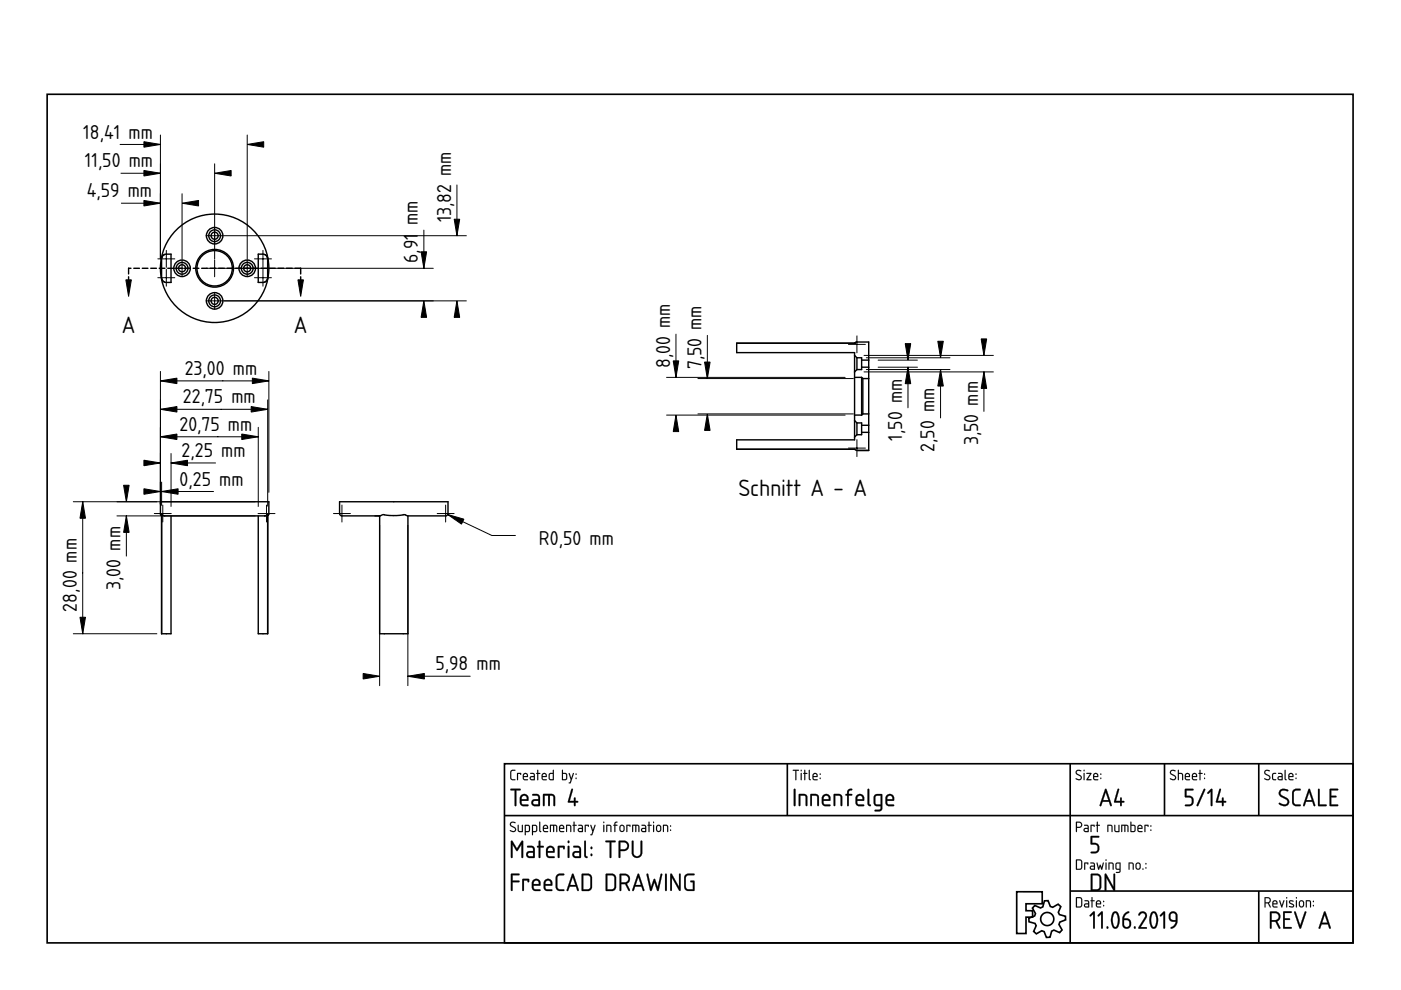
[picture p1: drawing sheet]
<svg xmlns="http://www.w3.org/2000/svg" width="297mm" height="210mm" viewBox="0 0 297 210" stroke-linecap="round" stroke-linejoin="round" font-family="sans-serif">
<defs><g id="words">
<g font-size="4.7">
<text x="25.8" y="70.6">A</text>
<text x="62.3" y="70.6">A</text>
<text x="156.5" y="105.1">Schnitt A - A</text>
</g>
<g font-size="4">
<text x="17.7" y="29.4">18,41 mm</text>
<text x="18" y="35.5">11,50 mm</text>
<text x="18.4" y="41.8">4,59 mm</text>
<text x="88.6" y="47.8" transform="rotate(-90 88.6 47.8)">mm</text>
<text x="95.6" y="47.2" transform="rotate(-90 95.6 47.2)">13,82 mm</text>
<text x="88.6" y="55.8" transform="rotate(-90 88.6 55.8)">6,91</text>
<text x="39.2" y="79.5">23,00 mm</text>
<text x="142.1" y="78.1" transform="rotate(-90 142.1 78.1)">8,00 mm</text>
<text x="148.7" y="78.3" transform="rotate(-90 148.7 78.3)">7,50 mm</text>
<text x="38.8" y="85.5">22,75 mm</text>
<text x="38" y="91.4">20,75 mm</text>
<text x="191.3" y="93.4" transform="rotate(-90 191.3 93.4)">1,50 mm</text>
<text x="198.2" y="95.8" transform="rotate(-90 198.2 95.8)">2,50 mm</text>
<text x="207.4" y="94.4" transform="rotate(-90 207.4 94.4)">3,50 mm</text>
<text x="38.5" y="96.9">2,25 mm</text>
<text x="38.1" y="103">0,25 mm</text>
<text x="114.3" y="115.5">R0,50 mm</text>
<text x="25.5" y="125.1" transform="rotate(-90 25.5 125.1)">3,00 mm</text>
<text x="16.3" y="129.7" transform="rotate(-90 16.3 129.7)">28,00 mm</text>
<text x="92.3" y="142.1">5,98 mm</text>
</g>
</g></defs>
<g fill="none" stroke="#000" stroke-width=".35">
<path d="M10 20h276.9v179.9h-276.9zM107 161.9h179.9v38h-179.9zM107 172.9h179.9M166.9 161.9v11M226.9 161.9v38M246.9 161.9v11M266.9 161.9v11M215.6 189.1h5.4v2.5h-3.5v1.5h1.4v1.4h-1.4v3.4h-1.9zM219.4 192l1.2 .5 .5-.2 .3-1.3h.8l.5 1.2 .5 .2 1.1-.7 .6 .5-.5 1.2 .2 .5 1.3 .4v.7l-1.2 .5-.2 .5 .7 1.2-.5 .5-1.2-.5-.5 .2-.4 1.3-.7 .1-.5-1.3-.5-.2-1.2 .7-.5-.5 .5-1.2-.2-.5-1.3-.4-.1-.7 1.3-.5 .1-.5-.6-1.2zM226.9 188.9h60M266.9 188.9v11"/>
<circle cx="222" cy="194.9" r="1.4"/>
</g>
<g fill="#000">
<path d="M231.3 177.3l1.6-.1 .2 .2-.2 .2h-1.3v1.1a1.14 1.14 0 0 1 1.4 .8 1.14 1.14 0 0 1-.8 1.4h-.8l-.2-.1 .2-.2h.7a.77 .77 0 0 0 .6-.8 .77 .77 0 0 0-.6-.7l-.8-.1z"/>
<path d="M108.2 174.4l.3-.2h.5l.3 .1-.1 .2a.48 .48 0 0 0-.5-.1 .48 .48 0 0 0-.3 .5l1 .8-.1 .6a.76 .76 0 0 1-1.2-.3l.9 .2 .2-.3-1.1-.9zM108.3 174.4l-.2 .6 .9 .5a.35 .35 0 0 1 .2 .4 .35 .35 0 0 1-.3 .3l-.7-.2v.2a.67 .67 0 0 0 .8 .2 .67 .67 0 0 0 .4-.7l-1.1-.9 .2-.4 .8 .1a.65 .65 0 0 0-1-.1zM109.8 174.9l.2 .1v1.1l.6 .1v-1.2l.2-.1v1.5h-.6l-.3-.1zM109.8 174.9l.1 1.4 .9 .1v-1.5l-.1 .1v1.2h-.5l-.2-.1v-1.1zM111.5 175.1v1.1h.5l.1-1zM111.5 175.1l.7 .1-.2 1h-.5zM111.3 174.9h.8l.3 .4-.1 1-.8 .1-.1 .7-.2-.1zM111.3 174.9v2.1h.2v-.6h.5a.95 .95 0 0 0 .2-1.4zM113 175.1v1.1h.6v-1zM113 175.1l.7 .1-.1 1h-.6zM112.8 174.9h.8l.3 .4-.1 1-.8 .1-.1 .7-.1-.1zM112.8 174.9v2.1h.2v-.6h.5a.95 .95 0 0 0 .3-1.4zM114.3 174.2l.3 .1v1.7l.2 .3-.2 .1-.3-.3zM114.4 174.3l-.1 1.8 .1 .2 .2 .1-.1-2.1zM115.4 175.2l-.1 .3h.7l-.2-.4zM115.4 175.2l.4-.1 .2 .5h-.7zM115.3 175a.56 .56 0 0 1 .7 0 .56 .56 0 0 1 .1 .8l-.8-.1 .1 .4 .8 .2-.7 .1a.92 .92 0 0 1-.2-1.4zM115.3 175l-.2 .4 .1 .9 1 .1v-.2h-.8l-.1-.3v-.2h.9l-.1-.6-.4-.2zM116.6 174.9l1.4 .1 .2 .3-.1 1.1-.2-.1v-1.1l-.4-.1v1.2l-.1 .1-.2-.1 .1-1.2h-.5v1.2l-.2 .1zM116.6 174.9v1.5l.2-.1v-1.2h.5l.1 1.3 .1-1.3h.4v1.2l.2 .1a1.36 1.36 0 0 0-.2-1.5zM118.8 175.2l-.1 .3h.7l-.2-.4zM118.8 175.2l.4-.1 .2 .5h-.7zM118.7 175a.56 .56 0 0 1 .8 0 .56 .56 0 0 1 0 .8l-.8-.1 .1 .4 .8 .2-.6 .1a.92 .92 0 0 1-.3-1.4zM118.7 175l-.2 .4 .1 .9 1 .1v-.2h-.8l-.1-.3v-.2h.9l-.1-.6-.4-.2zM120 174.9h.7l.3 .1 .1 1.4-.2-.1-.1-1.1-.6-.1v1.2l-.2 .1zM120.1 174.9v1.5l.1-.1v-1.2l.7 .1 .1 1.2 .1-.7a.7 .7 0 0 0-.2-.8 .7 .7 0 0 0-.8 0zM121.6 174.2l.2 .1v.6l.5 .1-.5 .1v1.2l-.1 .1-.1-.1v-1.2l-.2-.1 .2-.1zM121.6 174.2v.7l-.2 .1 .2 .1 .1 1.3 .1-1.3 .5-.1-.5-.1v-.6zM122.8 175.8l.1 .4h.5v-.5zM122.8 175.8l.6-.1v.5h-.6zM122.6 174.9h.8l.2 .4v1.1h-.7a.46 .46 0 0 1-.4-.4 .46 .46 0 0 1 .4-.5h.5v-.3l-.8-.1zM122.6 174.9v.1l.8 .2v.4h-.5a.43 .43 0 0 0-.4 .4 .43 .43 0 0 0 .4 .4h.7v-1.1l-.3-.4zM124 174.9l.9 .1-.1 .3-.2-.2h-.4v1.2l-.1 .1-.1-.1zM124 174.9l.1 1.5 .1-1.3h.5l.1 .2v-.3zM125.2 174.9l.2 .1 .3 1 .3-1 .2-.1 .1 .1-.8 2.1-.4-.1 .3-.1 .2-.6zM125.2 174.9l.4 1.4-.2 .6-.2 .1 .3 .1 .7-2.1h-.1l-.4 1-.3-1zM127.9 174.9l.2 .1v1.3l-.1 .1-.1-.1zM127.9 174.9l.1 1.5 .1-1.4zM127.9 174.4a.15 .15 0 0 1 .3 0 .15 .15 0 0 1-.3 0zM127.9 174.2v.3h.2v-.3zM128.6 174.9h.6l.3 .1 .1 1.4-.2-.1v-1.1l-.7-.1 .1 1.2-.2 .1zM128.6 174.9v1.5l.1-.1v-1.2l.7 .1 .1 1.2 .1-.7a.7 .7 0 0 0-.2-.8 .7 .7 0 0 0-.8 0zM130.4 174.3l.5-.1v.2l-.3 .1-.1 .4 .4 .1-.4 .1v1.2l-.1 .1-.1-1.3-.3-.1 .3-.1zM130.4 174.3l-.1 .6-.3 .1 .3 .1 .1 1.3 .1-1.3 .4-.1-.4-.1v-.3l.4-.2v-.2zM131.7 175.2l-.1 .8 .4 .2 .2-.2v-.7l-.2-.2zM131.6 175.1h.4l.2 .2v.7l-.2 .2-.4-.2zM131.5 175l.5-.1 .4 .3v.8l-.3 .4h-.4l-.4-.4v-.8zM131.5 175l-.1 .2-.1 .7a.53 .53 0 0 0 .6 .5 .53 .53 0 0 0 .5-.5l-.1-.9-.4-.1zM132.8 174.9l.9 .1-.1 .3-.1-.2h-.5v1.2l-.1 .1-.1-.1zM132.8 174.9l.1 1.5 .1-1.3h.5l.1 .2 .1-.3zM134.1 174.9l1.3 .1 .2 .3v1.1l-.3-.1v-1.1l-.4-.1v1.2l-.1 .1-.1-.1v-1.2h-.5v1.2l-.2 .1zM134.1 174.9v1.5l.1-.1v-1.2h.5l.1 1.3 .1-1.3h.4l.1 1.2 .1 .1a1.36 1.36 0 0 0-.2-1.5zM136.2 175.8l.1 .4h.5v-.5zM136.2 175.8l.6-.1v.5h-.6zM136 174.9h.8l.2 .4v1.1h-.7a.46 .46 0 0 1-.4-.4 .46 .46 0 0 1 .4-.5h.5v-.3l-.8-.1zM136.1 174.9v.1l.7 .2v.4h-.5a.43 .43 0 0 0-.4 .4 .43 .43 0 0 0 .4 .4h.7v-1.1l-.3-.4zM137.5 174.2l.2 .1v.6l.5 .1-.5 .1v1.2l-.1 .1-.1-.1v-1.2l-.2-.1 .2-.1zM137.5 174.2v.7l-.2 .1 .2 .1 .1 1.3 .1-1.3 .4-.1-.4-.1v-.6zM138.5 174.9l.2 .1v1.3l-.1 .1-.2-.1zM138.5 174.9l.1 1.5 .1-1.4zM138.4 174.4a.15 .15 0 0 1 .3 0 .15 .15 0 0 1-.3 0zM138.5 174.2v.3h.1v-.3zM139.4 175.2v.8l.3 .2 .2-.2v-.7l-.1-.2zM139.4 175.1h.4l.2 .2v.7l-.3 .2-.4-.2zM139.3 175a.55 .55 0 0 1 .6-.1 .55 .55 0 0 1 .3 .5l-.1 .8-.3 .2h-.4l-.3-.5v-.7zM139.3 175l-.2 .2v.7a.53 .53 0 0 0 .5 .5 .53 .53 0 0 0 .6-.5l-.2-.9-.4-.1zM140.6 174.9h.6l.4 .1v1.4l-.2-.1v-1.1l-.6-.1v1.2l-.2 .1zM140.6 174.9v1.5l.2-.1v-1.2l.6 .1 .2 1.2v-.7a.7 .7 0 0 0-.2-.8 .7 .7 0 0 0-.8 0zM142.1 175.9h.2v.3l-.2-.1zM142.1 175.9v.2h.1v-.2zM142.1 175h.2v.3h-.2zM142.1 175v.2h.1v-.2z"/>
<path d="M108.3 174.4a.64 .64 0 0 1 1 .1h-.1a.49 .49 0 0 0-.6-.1 .49 .49 0 0 0-.2 .5l.7 .5a.6 .6 0 0 1 .2 .8 .6 .6 0 0 1-.9 .1l-.3-.1 .1-.2a.51 .51 0 0 0 .6 .2 .51 .51 0 0 0 .4-.5l-1-.6-.1-.3zM109.8 174.9l.2 .1v1.1l.2 .1h.5v-1.2l.1-.1v1.5l-.9-.1zM111.5 175.1v1.1h.5l.1-1zM111.3 174.9a.77 .77 0 0 1 .9 .1 .77 .77 0 0 1 .2 .9l-.3 .5h-.6l-.1 .7h-.1zM113 175.1v1.1h.6l.1-1zM112.8 174.9a.77 .77 0 0 1 1 .1 .77 .77 0 0 1 .1 .9l-.2 .5h-.7v.7h-.2zM114.3 174.2l.2 .1v1.7l.3 .3-.2 .1-.3-.3zM115.4 175.2l-.1 .3h.7l-.2-.4zM115.3 175a.55 .55 0 0 1 .7 0 .55 .55 0 0 1 .1 .7h-.8l.1 .5 .8 .1-.7 .1a.91 .91 0 0 1-.2-1.4zM116.6 174.9h1.3a1.25 1.25 0 0 1 .1 1.5l-.1-1.2-.2-.1h-.2l-.1 1.3-.1-.1v-1.2h-.5v1.2l-.2 .1zM118.8 175.2l-.1 .3h.7l-.2-.4zM118.7 175a.55 .55 0 0 1 .7 0 .55 .55 0 0 1 .1 .7h-.8l.1 .5 .8 .1-.6 .1a.91 .91 0 0 1-.3-1.4zM120 174.9a.71 .71 0 0 1 .9 0 .71 .71 0 0 1 .2 .8l-.1 .7-.1-1.2-.7-.1v1.2l-.2 .1zM121.6 174.2l.2 .1v.6l.5 .1-.5 .1-.1 1.3-.1-1.3-.2-.1 .2-.1zM122.8 175.8l.1 .4h.5v-.5zM122.6 174.9h.7l.3 .4v1.1h-.7a.44 .44 0 0 1-.4-.4 .44 .44 0 0 1 .4-.5h.5v-.3l-.8-.1zM124 174.9l.9 .1-.1 .3-.2-.2h-.4l-.1 1.3zM125.2 174.9l.2 .1 .3 1 .4-1h.2l-.8 2.1-.3-.1 .2-.1 .2-.6zM127.9 174.9l.2 .1-.1 1.4zM127.9 174.4a.15 .15 0 0 1 .3 0 .15 .15 0 0 1-.3 0zM128.6 174.9a.71 .71 0 0 1 .8 0 .71 .71 0 0 1 .2 .8l-.1 .7-.1-1.2-.7-.1v1.2l-.1 .1zM130.4 174.3l.5-.1v.2l-.4 .2v.3l.4 .1-.4 .1-.1 1.3-.1-1.3-.3-.1 .3-.1zM131.7 175.2l-.2 .7a.34 .34 0 0 0 .4 .3 .34 .34 0 0 0 .3-.4l-.1-.6zM131.5 175l.6-.1a.93 .93 0 0 1 0 1.5h-.4a.96 .96 0 0 1-.2-1.4zM132.8 174.9l.9 .1-.1 .3-.1-.2h-.5l-.1 1.3zM134.1 174.9h1.2a1.25 1.25 0 0 1 .2 1.5l-.2-1.2-.2-.1h-.2l-.1 1.3-.1-.1v-1.2h-.5v1.2l-.2 .1zM136.2 175.8l.1 .4h.5v-.5zM136 174.9h.8l.2 .4v1.1h-.7a.44 .44 0 0 1-.4-.4 .44 .44 0 0 1 .4-.5h.5v-.3l-.8-.1zM137.5 174.2l.2 .1v.6l.5 .1-.5 .1-.1 1.3-.1-1.3-.2-.1 .2-.1zM138.5 174.9l.2 .1-.1 1.4zM138.5 174.4a.14 .14 0 0 1 .2 0 .14 .14 0 0 1-.2 0zM139.4 175.2l-.1 .7a.34 .34 0 0 0 .4 .3 .34 .34 0 0 0 .3-.4l-.1-.6zM139.3 175l.6-.1a.93 .93 0 0 1-.1 1.5h-.4a.96 .96 0 0 1-.1-1.4zM140.6 174.9a.71 .71 0 0 1 .8 0 .71 .71 0 0 1 .3 .8l-.1 .7-.2-1.2-.6-.1v1.2l-.2 .1zM142.1 175.9h.2v.2h-.2zM142.1 175h.2v.3h-.2z"/>
<path d="M108.2 167.3l2-.1 .2 .2-.2 .2h-.7v3.1l-.2 .3-.2-.3v-3.1h-.9zM108.3 167.3v.2l.8 .1v3.1l.2 .2 .2-.2v-3.1h.7l.2-.2-.2-.1zM110.7 168.9l-.1 .6h1.1a.55 .55 0 0 0-.3-.7 .55 .55 0 0 0-.7 .1zM110.7 168.9l.3-.2 .5 .1 .2 .7h-1.1zM110.5 168.6a.92 .92 0 0 1 1.3 0 .92 .92 0 0 1 .1 1.2h-1.3l.2 .7h1l.3 .3-.2 .2h-.9a.92 .92 0 0 1-.8-1.3 1.17 1.17 0 0 1 .3-1.1zM110.6 168.6a2.22 2.22 0 0 0-.2 2.1l.6 .2h.9l.1-.1-.2-.2-1.1-.1-.1-.4v-.3l1.4-.1v-.7l-.2-.4-.6-.2zM113.1 169.9v.4l.2 .2 .8 .1v-.8zM113.1 169.9l1-.1v.8l-1-.1-.1-.3zM112.9 168.4l1.1-.1 .5 .6v1.9l-.2 .2h-.9a.76 .76 0 0 1-.8-.8 .76 .76 0 0 1 .8-.8h.7v-.5l-.2-.2h-1zM112.9 168.4v.2l1 .1 .2 .2v.6h-.7a.71 .71 0 0 0-.7 .7 .71 .71 0 0 0 .7 .7l1.1-.1-.1-1.9-.4-.5zM115.2 168.3h1.7l.6 .2a3 3 0 0 1 .2 2.4h-.3l-.1-.2-.1-1.9-.6-.1v2l-.2 .2-.2-.2v-2h-.7v2l-.1 .2h-.3zM115.2 168.4v2.5l.2-.2v-2h.8l.1 2.1h.2l.1-.1v-2h.5l.2 .2 .1 1.8 .1 .2 .2-.2v-1.2a.82 .82 0 0 0-.8-1.1zM121.2 167.2l.3 .1v.1l-.7 2.4h.9v-.5l.2-.2 .2 .2-.1 .5h.4l.2 .2-.2 .2h-.4l.1 .5-.2 .2-.2-.2v-.5h-1.1l-.2-.2zM121.2 167.3l-.8 2.7 .2 .2h1.1v.5l.2 .2 .1-.2v-.6l.6-.1-.2-.2h-.4v-.6l-.3-.1v.7h-.9l.6-2.4v-.1z"/>
<path d="M108.3 167.3l1.9-.1 .2 .2-.2 .2h-.7v3.1l-.2 .2-.2-.2v-3.1l-.8-.1zM110.7 168.9l-.1 .6h1.1a.58 .58 0 0 0-.3-.7 .58 .58 0 0 0-.7 .1zM110.5 168.6a.92 .92 0 0 1 1.3 0 .92 .92 0 0 1 .1 1.2h-1.3l.2 .7 1 .1 .3 .2-.2 .1h-.9a.89 .89 0 0 1-.8-1.2 1.14 1.14 0 0 1 .3-1.1zM113.1 169.9l-.1 .4 .2 .2 .9 .1v-.8zM112.9 168.4h1.1l.5 .5v1.9l-.2 .1h-.9a.74 .74 0 0 1-.8-.7 .74 .74 0 0 1 .8-.8h.7v-.5l-.2-.2-1-.1zM115.2 168.4l1.7-.1a.84 .84 0 0 1 .8 1.2v1.2l-.2 .2-.2-.2v-1.8l-.2-.2h-.5v2l-.1 .2h-.2l-.1-2.2h-.7v2l-.1 .2h-.2zM121.2 167.3h.2l.1 .1-.7 2.4h.9v-.5l.2-.2 .1 .2v.5h.4l.2 .2-.6 .2v.5l-.1 .2-.2-.2v-.5h-1.1l-.2-.2z"/>
<path d="M108.3 163.4l.9-.2v.2l-.6 .1-.2 .1v1.3l.2 .3h.6l.1 .2h-.8l-.3-.3v-1.4zM109.6 163.9l.9 .1-.1 .3-.1-.2h-.5l-.1 1.3zM111.1 164.2v.3h.6l-.1-.4zM111 164a.55 .55 0 0 1 .8 0 .55 .55 0 0 1 0 .8h-.7l.1 .4 .7 .1-.6 .1a.91 .91 0 0 1-.3-1.4zM112.6 164.8l.1 .4h.5v-.4zM112.4 163.9h.8l.2 .4v1.1h-.7a.44 .44 0 0 1-.4-.4 .44 .44 0 0 1 .4-.5h.5v-.3l-.8-.1zM113.9 163.2l.2 .1v.6l.5 .1-.5 .1-.1 1.3-.1-1.3-.2-.1 .2-.1zM115.1 164.2v.3h.6l-.2-.4zM115 164a.55 .55 0 0 1 .8 0 .55 .55 0 0 1 0 .8h-.8l.1 .4 .8 .1-.6 .1a.91 .91 0 0 1-.3-1.4zM116.7 164.1l-.1 .1a.63 .63 0 0 0-.1 .7 .63 .63 0 0 0 .7 .3v-1.1zM116.4 164l.8-.1v-.6l.2-.1v2.2h-.8l-.2-.2zM119.4 164.1v1.1h.4a.78 .78 0 0 0 .2-1zM119.2 163.2l.2 .1v.6h.6l.2 .3v.8l-.2 .4-.9-.1zM120.6 163.9l.2 .1 .3 1 .4-1h.2l-.8 2.1-.3-.1 .2-.1 .2-.6zM122.1 164.9h.1v.2h-.1zM122.1 164h.1v.3h-.1z"/>
<path d="M108.3 163.3l1-.1v.2l-.8 .1-.1 1.4 .1 .2 .8 .1v.2h-.8l-.3-.3v-1.4zM108.4 163.4l-.2 .3v1.4l.3 .3h.7v-.2h-.6l-.2-.3v-1.3l.2-.2h.6v-.2zM109.6 163.9l.9 .1-.1 .3-.1-.2h-.5v1.2l-.1 .1-.1-.1zM109.7 163.9v1.5l.1-1.3h.5l.1 .2 .1-.3zM111.1 164.2v.3h.6l-.2-.4zM111.1 164.2l.5-.1 .1 .5h-.7zM111 164a.55 .55 0 0 1 .8 0 .55 .55 0 0 1 0 .8h-.7v.3l.9 .2-.7 .1a.92 .92 0 0 1-.3-1.4zM111 164l-.1 .4 .1 .9 .9 .1v-.1l-.7-.1-.2-.3v-.2h.9l-.1-.6-.4-.2zM112.6 164.8l.1 .4h.5v-.4zM112.6 164.8l.6-.1v.5h-.6zM112.4 163.9h.8l.2 .4v1.1h-.7a.46 .46 0 0 1-.4-.4 .46 .46 0 0 1 .4-.5h.5v-.3l-.8-.1zM112.5 163.9v.2l.7 .1v.4h-.5a.43 .43 0 0 0-.4 .4 .43 .43 0 0 0 .4 .4h.7v-1.1l-.3-.4zM113.9 163.2l.2 .1v.6l.5 .1-.5 .1v1.2l-.1 .1-.1-.1v-1.2l-.2-.1 .2-.1zM113.9 163.3v.6l-.2 .1 .2 .1 .1 1.3 .1-1.3 .4-.1-.4-.1v-.6zM115.1 164.2v.3h.6l-.2-.4zM115.1 164.2l.4-.1 .2 .5h-.7zM115 164a.55 .55 0 0 1 .8 0 .55 .55 0 0 1 0 .8h-.8l.1 .3 .9 .2-.7 .1a.92 .92 0 0 1-.3-1.4zM115 164l-.2 .4 .2 .9 .9 .1v-.1l-.8-.1-.1-.3v-.2h.9l-.1-.6-.4-.2zM116.7 164.1l-.1 1 .6 .1v-1.1zM116.6 164.1h.6v1.1h-.3a.65 .65 0 0 1-.3-1.1zM116.4 164l.8-.1v-.6l.2-.1v2.2l-.9-.1-.2-.3zM116.4 164v1.2l.2 .2h.8v-2.1h-.2v.6zM119.4 164.1v1.1h.4a.76 .76 0 0 0 0-1.1zM119.3 164.1h.5a.73 .73 0 0 1 .2 1l-.7 .1zM119.2 163.2l.2 .1v.6h.6l.2 .3v1l-.2 .2-.9-.1zM119.2 163.2v2.1l.8 .1 .2-.4v-.8l-.2-.3h-.7v-.6zM120.6 163.9l.2 .1 .3 1 .4-1 .1-.1 .1 .1-.8 2.1-.3-.1 .2-.1 .2-.6zM120.6 163.9l.4 1.4-.2 .6-.2 .1 .3 .1 .8-2.1h-.2l-.4 1-.3-1zM122 164.9h.2v.3h-.2zM122.1 164.9v.2h.1v-.2zM122 164h.2v.3h-.2zM122.1 164v.2l.1 .1v-.3z"/>
<path d="M108.3 178.3h.4l.9 1.6 1-1.6h.3v3.6h-.3l-.1-.2v-2.6l-.9 1.4-.9-1.4v2.6v.2h-.4zM108.4 178.3v3.6l.2-.1 .1-.1v-2.7l.9 1.4 1-1.4v2.7v.1h.3v-3.5h-.3l-1 1.7-.9-1.7zM112 180.9v.4l.2 .2 .8 .1v-.8zM112 180.9l1.1-.1v.8l-1.1-.1-.1-.3zM111.8 179.4l1.1-.1 .5 .6v1.9l-.2 .1h-.9a.76 .76 0 0 1-.8-.7 .76 .76 0 0 1 .8-.8h.7v-.5l-.2-.2h-1zM111.8 179.4v.2l1 .1 .2 .2 .1 .6h-.8a.71 .71 0 0 0-.7 .7 .71 .71 0 0 0 .7 .7l1.1-.1-.1-1.9-.4-.5zM114.2 178.3h.3l.1 .1v.9h.5l.2 .2-.2 .2h-.5v2l-.2 .2-.2-.2v-2h-.3l-.1-.2 .1-.1 .3-.1zM114.3 178.3l-.1 1.1-.3 .1 .3 .2v2l.2 .2 .1-.2v-2l.8-.2-.2-.1h-.6v-1zM116.3 179.9l-.2 .5h1.1a.55 .55 0 0 0-.2-.6 .55 .55 0 0 0-.7 .1zM116.2 179.9l.3-.2 .5 .1 .3 .7h-1.2zM116.1 179.5a.94 .94 0 0 1 1.2 .1 .94 .94 0 0 1 .1 1.2h-1.3l.2 .7h1.1l.2 .2-.2 .2h-.9a.92 .92 0 0 1-.8-1.2 1.08 1.08 0 0 1 .4-1.1zM116.1 179.6a2.22 2.22 0 0 0-.1 2.1l.5 .2h.9l.2-.2-.2-.1-1.1-.1-.2-.4v-.3l1.4-.1 .1-.7-.2-.4-.7-.2zM118.3 179.4l1.2-.1 .3 .2-.1 .5-.1 .1-.2-.1v-.3h-.8l.1 2-.3 .2-.2-.2zM118.3 179.4a4.3 4.3 0 0 0 .1 2.5l.2-.2v-2h.8l.2 .3 .1-.5-.2-.1zM120.4 179.4h.3v.1v2.2l-.2 .2-.2-.2zM120.4 179.4v2.3l.1 .2 .2-.2v-2.2zM120.3 178.5a.26 .26 0 0 1 .5 0 .26 .26 0 0 1-.5 0zM120.4 178.3v.4h.3v-.4zM121.8 180.9v.4l.1 .2 .9 .1v-.8zM121.8 180.9l1-.1v.8l-1-.1-.1-.3zM121.6 179.4l1.1-.1 .5 .6v1.9l-.2 .1h-1a.76 .76 0 0 1-.7-.7 .76 .76 0 0 1 .8-.8h.7v-.5l-.2-.2h-1zM121.6 179.4v.2l1 .1 .2 .2v.6h-.7a.71 .71 0 0 0-.7 .7 .71 .71 0 0 0 .6 .7l1.1-.1v-1.9l-.4-.5zM123.9 178.3h.3v.1v2.9l.4 .4a.54 .54 0 0 1-.7 0 .54 .54 0 0 1-.1-.7zM123.9 178.3v.1a8.4 8.4 0 0 0 .1 3.3l.4 .2 .2-.2-.4-.4v-2.9zM125.2 181l.4 .1-.1 .4h-.3zM125.3 181.1v.3h.2v-.3zM125.2 179.8a.26 .26 0 0 1 .5 0 .26 .26 0 0 1-.5 0zM125.3 179.6v.4h.2v-.4zM128.4 178.2h2l.2 .2-.2 .2h-.8v3.1l-.2 .2-.2-.2 .1-3.1-.9-.1zM128.4 178.3v.2l.9 .1v3.1l.1 .2 .2-.2v-3.1h.8l.1-.2-.1-.2zM131.5 178.6v1.5h.8a.72 .72 0 0 0 .7-.8 .72 .72 0 0 0-.8-.7zM131.5 178.6h.7a.77 .77 0 0 1 .8 .7 .77 .77 0 0 1-.7 .8h-.8zM131.2 178.3l.2-.1a1.71 1.71 0 0 1 1.7 .4 1.11 1.11 0 0 1 .2 1.2 1.11 1.11 0 0 1-1 .7l-.8-.1v1.3v.2h-.3zM131.2 178.3v3.4l.1 .2 .2-.2v-1.3a1.49 1.49 0 0 0 1.7-.4 1.1 1.1 0 0 0-.9-1.7zM134 178.3h.3v.1v2.4l.3 .6a.75 .75 0 0 0 1.2-.4v-2.6l.2-.2 .2 .2v2.4l-.4 .8a1.1 1.1 0 0 1-1.2 .3 1.1 1.1 0 0 1-.7-1.1zM134 178.3v2.5l.3 .8a1.11 1.11 0 0 0 1.2 .2 1.11 1.11 0 0 0 .6-1v-2.4l-.1-.2-.2 .2v2.6l-.2 .3a.75 .75 0 0 1-.8 .2 .75 .75 0 0 1-.5-.7v-2.4z"/>
<path d="M108.4 178.3h.3l.9 1.6 1-1.6h.3v3.6h-.3v-.2v-2.6l-1 1.4-.9-1.4v2.6l-.1 .2h-.2zM112 180.9l-.1 .4 .2 .2 .9 .1v-.8zM111.8 179.4h1.1l.5 .5v1.9l-.2 .1h-.9a.74 .74 0 0 1-.8-.7 .74 .74 0 0 1 .8-.8h.7v-.5l-.2-.2-1-.1zM114.3 178.3h.2l.1 .1v.9h.5l.2 .2-.2 .2h-.5v2l-.2 .2-.2-.2v-2l-.4-.2 .4-.2zM116.3 179.9l-.2 .5h1.2a.58 .58 0 0 0-.3-.6 .58 .58 0 0 0-.7 .1zM116.1 179.6a.92 .92 0 0 1 1.2 0 .92 .92 0 0 1 .1 1.2h-1.3l.2 .7 1.1 .1 .2 .1-.2 .2h-.9a.89 .89 0 0 1-.7-1.2 1.14 1.14 0 0 1 .3-1.1zM118.3 179.4l1.2-.1 .2 .2-.1 .6-.2-.1v-.3h-.8v2l-.2 .2a3.9 3.9 0 0 1-.1-2.5zM120.4 179.4h.3v.1v2.2l-.2 .2-.1-.2zM120.4 178.5a.24 .24 0 0 1 .4 0 .24 .24 0 0 1-.4 0zM121.8 180.9l-.1 .4 .2 .2 .9 .1v-.8zM121.6 179.4h1.1l.5 .5v1.9l-.2 .1h-1a.74 .74 0 0 1-.7-.7 .74 .74 0 0 1 .8-.8h.7v-.5l-.2-.2-1-.1zM123.9 178.3h.3v.1v2.9l.4 .4a.52 .52 0 0 1-.7 0 .52 .52 0 0 1 0-.7zM125.3 181l.2 .1v.3h-.2zM125.3 179.6h.2v.4h-.2zM128.4 178.3l2-.1 .1 .2-.1 .2h-.8v3.1l-.2 .2-.1-.2v-3.1l-.9-.1zM131.5 178.6v1.5h.8a.75 .75 0 0 0 .7-.8 .75 .75 0 0 0-.8-.7zM131.2 178.3l.2-.1a1.69 1.69 0 0 1 1.7 .4 1.1 1.1 0 0 1 .2 1.2 1.1 1.1 0 0 1-1 .6h-.8v1.3v.2h-.3zM134 178.3h.3v.1v2.4a.75 .75 0 0 0 .8 .8 .75 .75 0 0 0 .7-.8v-2.4l.2-.2 .2 .2v2.4a1.11 1.11 0 0 1-1.1 1.1 1.11 1.11 0 0 1-1.1-1.1z"/>
<path d="M168.1 163.2h1.2l.1 .1-.6 .1 .1 1.9-.2 .1-.1-.1v-1.9h-.5zM168.1 163.2v.2h.5l.1 2 .1-2 .6-.1zM169.8 163.9l.2 .1v1.3l-.1 .1-.1-.1zM169.8 163.9l.1 1.5 .1-1.4zM169.7 163.4a.2 .2 0 0 1 .4 0 .2 .2 0 0 1-.4 0zM169.8 163.2v.3h.1v-.3zM170.5 163.2l.2 .1v.6l.5 .1-.5 .1v1.2l-.1 .1-.1-.1v-1.2l-.2-.1 .2-.1zM170.6 163.3l-.1 .6-.2 .1 .2 .1 .1 1.3 .1-1.3 .5-.1-.5-.1v-.6zM171.5 163.2l.2 .1v1.7l.2 .3-.1 .1-.3-.3zM171.5 163.3v1.8l.1 .2 .2 .1-.1-2.1zM172.5 164.2v.3h.6l-.1-.4zM172.5 164.2l.5-.1 .2 .5h-.7zM172.4 164a.55 .55 0 0 1 .8 0 .55 .55 0 0 1 .1 .8h-.8v.3l.9 .2-.7 .1a.92 .92 0 0 1-.3-1.4zM172.5 164l-.2 .4 .1 .9 .9 .1v-.1l-.7-.1-.1-.3v-.2h.8l-.1-.6-.4-.2zM173.8 164.9h.2v.3h-.2zM173.8 164.9v.2h.2v-.2zM173.8 164h.2v.3h-.2zM173.8 164v.2l.2 .1v-.3z"/>
<path d="M168.1 163.2l1.3 .1-.6 .1-.1 2-.1-2h-.5zM169.8 163.9l.2 .1-.1 1.4zM169.8 163.4a.14 .14 0 0 1 .2 0 .14 .14 0 0 1-.2 0zM170.5 163.2l.2 .1v.6l.5 .1-.5 .1-.1 1.3-.1-1.3-.2-.1 .2-.1zM171.5 163.2l.2 .1v1.7l.2 .3-.1 .1-.3-.3zM172.5 164.2v.3h.6l-.1-.4zM172.4 164a.55 .55 0 0 1 .8 0 .55 .55 0 0 1 .1 .8h-.8l.1 .4 .8 .1-.7 .1a.91 .91 0 0 1-.3-1.4zM173.8 164.9h.2v.2h-.2zM173.8 164h.2v.3h-.2z"/>
<path d="M168.3 167.3h.3l.1 .2v3.2l-.2 .2-.2-.2zM169.4 168.4a1.44 1.44 0 0 1 1.8 .5v1.8l-.2 .2-.2-.2v-1.8l-.3-.2h-.8v2l-.2 .2a3.9 3.9 0 0 1-.1-2.5zM171.8 168.4a1.44 1.44 0 0 1 1.8 .5v1.8l-.1 .2-.2-.2-.1-1.8-.3-.2h-.8v2l-.1 .2a3.9 3.9 0 0 1-.2-2.5zM174.7 168.9l-.1 .6h1.1a.58 .58 0 0 0-.2-.7 .58 .58 0 0 0-.8 .1zM174.6 168.6a.92 .92 0 0 1 1.2 0 .92 .92 0 0 1 .1 1.2h-1.3l.2 .7 1.1 .1 .2 .2-.2 .1h-.9a.89 .89 0 0 1-.8-1.2 1.14 1.14 0 0 1 .4-1.1zM176.8 168.4a1.44 1.44 0 0 1 1.8 .5v1.8l-.2 .2-.2-.2v-1.8l-.3-.2h-.8v2l-.2 .2a4 4 0 0 1-.1-2.5zM179.8 167.5l.4-.3 .5 .1-.1 .2-.6 .3v.5h.5l.2 .2-.2 .2h-.5v2l-.2 .2-.2-.2v-2l-.4-.2 .4-.2zM181.9 168.9l-.1 .6h1.1a.58 .58 0 0 0-.3-.7 .58 .58 0 0 0-.7 .1zM181.7 168.6a.92 .92 0 0 1 1.2 0 .92 .92 0 0 1 .2 1.2h-1.3l.1 .7 1.1 .1 .2 .2-.2 .1h-.9a.89 .89 0 0 1-.7-1.2 1.14 1.14 0 0 1 .3-1.1zM184 167.3h.3v.1v2.9l.4 .4a.52 .52 0 0 1-.7 0 .52 .52 0 0 1-.1-.7zM185.7 168.8l-.1 .3v1.2l.2 .2 .9 .1v-1.9zM185.4 168.6l.6-.3 1 .1 .1 3a.79 .79 0 0 1-1.1 .6h-.5v-.3l1-.1 .2-.1v-.6a1.06 1.06 0 0 1-1.4-.5l-.1-1.3zM188.2 168.9l-.1 .6h1.1a.58 .58 0 0 0-.3-.7 .58 .58 0 0 0-.7 .1zM188.1 168.6a.92 .92 0 0 1 1.2 0 .92 .92 0 0 1 .1 1.2h-1.3l.2 .7 1.1 .1 .2 .2-.2 .1h-.9a.89 .89 0 0 1-.8-1.2 1.14 1.14 0 0 1 .4-1.1z"/>
<path d="M168.3 167.3h.3l.1 .2v3.2l-.2 .3-.2-.3zM168.4 167.3l-.1 3.4 .2 .2 .1-.2v-3.2v-.2zM169.4 168.4l1.1-.1 .5 .3a3.5 3.5 0 0 1 .2 2.3h-.3l-.1-.2-.1-1.9-1-.1v2v.2h-.3zM169.4 168.4v2.4l.3-.1v-2h.8l.3 .2v1.8l.2 .2 .2-.2v-1.3a.8 .8 0 0 0-.7-1zM171.8 168.4l1.1-.1 .6 .3a3.5 3.5 0 0 1 .1 2.3h-.3l-.1-.2v-1.9l-1.1-.1 .1 2-.1 .2h-.3zM171.9 168.4v2.4l.2-.1v-2h.8l.4 .2v1.8l.2 .2 .1-.2v-1.3a.8 .8 0 0 0-.7-1zM174.7 168.9l-.1 .6h1.1a.55 .55 0 0 0-.3-.7 .55 .55 0 0 0-.7 .1zM174.7 168.9l.3-.2 .5 .1 .3 .7h-1.2zM174.5 168.6a.94 .94 0 0 1 1.3 0 .94 .94 0 0 1 .1 1.2h-1.3l.2 .7h1.1l.2 .3-.2 .2h-.9a.92 .92 0 0 1-.8-1.3 1.08 1.08 0 0 1 .4-1.1zM174.6 168.6a2.22 2.22 0 0 0-.1 2.1l.5 .2h.9l.2-.1-.2-.2-1.1-.1-.2-.4v-.3l1.4-.1v-.7l-.1-.4-.7-.2zM176.8 168.4l1.1-.1 .5 .3a3.5 3.5 0 0 1 .1 2.3h-.3v-.2l-.1-1.9-1-.1v2v.2h-.3zM176.8 168.4v2.4l.3-.1v-2h.8l.3 .2v1.8l.2 .2 .1-.2v-1.3a.8 .8 0 0 0-.6-1zM179.8 167.4l.3-.2 .6 .1v.3l-.6 .1-.1 .6h.5l.2 .2-.2 .2h-.5v2l-.2 .2-.2-.2v-2h-.3l-.1-.2 .1-.1 .3-.1v-.5zM179.8 167.5l-.2 .9-.3 .1 .3 .2v2l.2 .2 .1-.2v-2h.6l.2-.2-.2-.1h-.6l.1-.6 .6-.3v-.2h-.4zM181.9 168.9l-.1 .6h1.1a.55 .55 0 0 0-.3-.7 .55 .55 0 0 0-.7 .1zM181.9 168.9l.3-.2 .5 .1 .2 .7h-1.2zM181.7 168.6a.92 .92 0 0 1 1.3 0 .92 .92 0 0 1 .1 1.2h-1.3l.1 .7h1.1l.3 .3-.3 .2h-.9a.92 .92 0 0 1-.7-1.3 1.17 1.17 0 0 1 .3-1.1zM181.7 168.6a2.22 2.22 0 0 0-.1 2.1l.5 .2h.9l.2-.1-.2-.2-1.1-.1-.2-.4v-.3l1.5-.1v-.7l-.2-.4-.7-.2zM184 167.3h.3v.1v2.9l.4 .4a.54 .54 0 0 1-.7 0 .54 .54 0 0 1-.1-.7zM184 167.3v.1a8.4 8.4 0 0 0 .1 3.3l.4 .2 .1-.2-.3-.4v-2.9zM185.7 168.8l-.1 1.5 .2 .2 .9 .1v-1.9zM185.7 168.8l1-.1v1.9l-1-.1-.1-1.4zM185.4 168.5l.6-.2 1 .1 .1 3a.81 .81 0 0 1-1.1 .7l-.6-.1v-.3l1.1-.1 .1-.1 .1-.6a1.01 1.01 0 0 1-1.5-.7v-1.3zM185.5 168.6l-.2 .5v1.4l.4 .4h1v.4l-.2 .4h-.9l-.2 .2a1.46 1.46 0 0 0 1.4-.1l.2-.4v-2.9a1.64 1.64 0 0 0-1.5 .1zM188.2 168.9l-.1 .6h1.1a.55 .55 0 0 0-.3-.7 .55 .55 0 0 0-.7 .1zM188.2 168.9l.3-.2 .5 .1 .2 .7h-1.1zM188 168.6a.94 .94 0 0 1 1.3 0 .94 .94 0 0 1 .1 1.2h-1.3l.2 .7h1.1l.2 .3-.2 .2h-.9a.92 .92 0 0 1-.8-1.3 1.08 1.08 0 0 1 .4-1.1zM188.1 168.6a2.22 2.22 0 0 0-.2 2.1l.6 .2h.9l.2-.1-.2-.2-1.1-.1-.2-.4v-.3l1.4-.1v-.7l-.2-.4-.6-.2z"/>
<path d="M228.2 163.4l.2-.2h.6l.2 .2v.2a.48 .48 0 0 0-.6-.1 .48 .48 0 0 0-.3 .4l1 .8-.1 .6a.76 .76 0 0 1-1.1-.3l.8 .2 .2-.3-1-.9zM228.2 163.4l-.1 .6 .8 .6a.35 .35 0 0 1 .3 .3 .35 .35 0 0 1-.4 .3l-.6-.2-.1 .2a.67 .67 0 0 0 .8 .2 .67 .67 0 0 0 .4-.7l-1-.9 .1-.4 .8 .1a.65 .65 0 0 0-1-.1zM229.8 163.9l.2 .1v1.3l-.1 .1-.2-.1zM229.8 163.9l.1 1.5v-1.4zM229.7 163.4a.15 .15 0 0 1 .3 0 .15 .15 0 0 1-.3 0zM229.8 163.2v.3h.1v-.3zM230.3 163.9h1.1l-.8 1.3h.7l.1 .2h-1l.7-1.3h-.7zM230.4 163.9v.2h.7l-.7 1.3h1l-.1-.2h-.7l.8-1.3zM232 164.2v.3h.6l-.1-.4zM232 164.2l.5-.1 .2 .5h-.7zM231.9 164a.55 .55 0 0 1 .8 0 .55 .55 0 0 1 .1 .8h-.8v.3l.9 .2-.7 .1a.92 .92 0 0 1-.3-1.4zM232 164l-.2 .4 .1 .9 .9 .1v-.1l-.7-.1-.1-.3v-.2h.8l-.1-.6-.4-.2zM233.3 164.9h.2v.3h-.2zM233.3 164.9v.2h.2v-.2zM233.3 164h.2v.3h-.2zM233.3 164v.2l.2 .1v-.3z"/>
<path d="M228.2 163.4a.64 .64 0 0 1 1 .1 .49 .49 0 0 0-.6-.1 .49 .49 0 0 0-.3 .6l.7 .4a.6 .6 0 0 1 .3 .8 .6 .6 0 0 1-1 .1l-.2-.1 .1-.2a.51 .51 0 0 0 .6 .2 .51 .51 0 0 0 .3-.5l-.9-.6-.2-.3zM229.8 163.9l.2 .1-.1 1.4zM229.7 163.4a.15 .15 0 0 1 .3 0 .15 .15 0 0 1-.3 0zM230.4 163.9h1l-.8 1.3h.7l.1 .2h-1l.7-1.3h-.7zM232 164.2v.3h.6l-.1-.4zM231.9 164a.55 .55 0 0 1 .8 0 .55 .55 0 0 1 .1 .8h-.8l.1 .4 .8 .1-.7 .1a.91 .91 0 0 1-.3-1.4zM233.3 164.9h.2v.2h-.2zM233.3 164h.2v.3h-.2z"/>
<path d="M228.3 174.4v.9h.5a.45 .45 0 0 0 .4-.5 .45 .45 0 0 0-.4-.4zM228.2 174.2h.6a.66 .66 0 0 1 .6 .7 .66 .66 0 0 1-.6 .6h-.5v.8l-.2 .1zM230 175.8l.1 .4h.5v-.5zM229.9 174.9h.7l.2 .4v1.1h-.6a.44 .44 0 0 1-.5-.4 .44 .44 0 0 1 .5-.5h.4v-.3l-.7-.1zM231.2 174.9l.9 .1-.1 .3-.1-.2h-.5l-.1 1.3zM232.6 174.2l.2 .1v.6l.4 .1-.4 .1-.1 1.3-.1-1.3-.3-.1 .3-.1zM234.8 174.9a.71 .71 0 0 1 .8 0 .71 .71 0 0 1 .3 .8l-.1 .7-.1-1.2-.7-.1v1.2l-.2 .1zM236.3 174.9l.2 .1v1.1l.2 .1h.4v-1.2l.2-.1v1.5l-.9-.1zM237.8 174.9h1.2a1.25 1.25 0 0 1 .2 1.5l-.2-1.2-.2-.1h-.2l-.1 1.3-.1-.1v-1.2h-.5v1.2l-.2 .1zM239.9 175.1v1.1h.4a.78 .78 0 0 0 .2-1zM239.7 174.2l.2 .1v.6h.6l.2 .3 .1 .8-.3 .4-.8-.1zM241.4 175.2v.3h.6l-.2-.4zM241.3 175a.55 .55 0 0 1 .8 0 .55 .55 0 0 1 0 .7h-.7l.1 .5 .7 .1-.6 .1a.91 .91 0 0 1-.3-1.4zM242.7 174.9l.8 .1-.1 .3-.1-.2h-.4l-.2 1.3zM243.9 175.9h.2v.2h-.2zM243.9 175h.2v.3h-.2z"/>
<path d="M228.3 174.4v.9h.5a.43 .43 0 0 0 .4-.5 .43 .43 0 0 0-.4-.4zM228.3 174.4h.5a.46 .46 0 0 1 .4 .4 .46 .46 0 0 1-.4 .5h-.5zM228.1 174.2h.9l.3 .2a.67 .67 0 0 1 .1 .7 .67 .67 0 0 1-.6 .5l-.5-.1 .1 .8-.3 .1zM228.2 174.3v2.1l.1-.9a.87 .87 0 0 0 1-.3v.1a.66 .66 0 0 0-.5-1.1zM230 175.8l.1 .4h.5v-.5zM230 175.8l.6-.1v.5h-.6zM229.9 174.9h.7l.2 .4v1.1h-.6a.46 .46 0 0 1-.5-.4 .46 .46 0 0 1 .5-.5h.4v-.3l-.7-.1zM229.9 174.9v.1l.7 .2v.4h-.4a.43 .43 0 0 0-.5 .4 .43 .43 0 0 0 .5 .4h.6v-1.1l-.2-.4zM231.2 174.9l.9 .1-.1 .3-.1-.2h-.5v1.2l-.1 .1-.1-.1zM231.3 174.9v1.5l.1-1.3h.5l.1 .2 .1-.3zM232.6 174.2l.2 .1v.6l.4 .1-.4 .1v1.2l-.1 .1-.2-.1 .1-1.2-.3-.1 .3-.1zM232.6 174.2v.7l-.2 .1 .2 .1 .1 1.3 .1-1.3 .4-.1-.4-.1v-.6zM234.8 174.9h.7l.3 .1 .1 1.4-.2-.1-.1-1.1-.6-.1v1.2l-.2 .1zM234.8 174.9v1.5l.2-.1v-1.2l.7 .1 .1 1.2 .1-.7a.7 .7 0 0 0-.3-.8 .7 .7 0 0 0-.8 0zM236.3 174.9l.2 .1v1.1l.6 .1v-1.2l.2-.1v1.5h-.6l-.4-.1zM236.3 174.9l.1 1.4 .9 .1v-1.5l-.1 .1v1.2h-.5l-.2-.1-.1-1.1zM237.7 174.9l1.4 .1 .2 .3-.1 1.1-.2-.1v-1.1l-.4-.1v1.2l-.1 .1-.1-.1v-1.2h-.5v1.2l-.2 .1zM237.8 174.9v1.5l.1-.1v-1.2h.5l.1 1.3 .1-1.3h.4l.1 1.2 .1 .1a1.36 1.36 0 0 0-.2-1.5zM239.9 175.1v1.1h.4a.76 .76 0 0 0 0-1.1zM239.9 175.1h.4a.73 .73 0 0 1 .2 1l-.6 .1zM239.7 174.2l.2 .1v.6h.6l.3 .2-.1 1.1-.2 .2-.8-.1zM239.7 174.2v2.1l.8 .1 .2-.4v-.8l-.2-.3h-.6v-.6zM241.4 175.2v.3h.6l-.2-.4zM241.4 175.2l.5-.1 .1 .5h-.7zM241.3 175a.56 .56 0 0 1 .8 0 .56 .56 0 0 1 0 .8l-.7-.1v.4l.9 .2-.7 .1a.92 .92 0 0 1-.3-1.4zM241.3 175l-.1 .4 .1 .9 .9 .1v-.2h-.8l-.1-.3v-.2h.9l-.1-.6-.4-.2zM242.7 174.9l.8 .1-.1 .3-.1-.2h-.4v1.2l-.2 .1-.1-.1zM242.7 174.9v1.5l.1-1.3h.5l.1 .2 .1-.3zM243.9 175.9h.2v.3l-.2-.1zM243.9 175.9v.2h.2v-.2zM243.9 175h.2v.3h-.2zM243.9 175v.2h.2v-.2z"/>
<path d="M231.3 177.3l1.6-.1 .2 .2-.2 .2h-1.3v1.1a1.19 1.19 0 0 1 1.4 .5 1.19 1.19 0 0 1-.2 1.5 1.52 1.52 0 0 1-1.5 .2v-.3h.8a.74 .74 0 0 0 .6-.8 .74 .74 0 0 0-.6-.7l-.9-.1zM231.3 177.3v1.7l1.1 .1 .3 .5-.1 .8-.3 .2h-1l.1 .3a1.36 1.36 0 0 0 1.5-.4 1.16 1.16 0 0 0 0-1.4 1.16 1.16 0 0 0-1.3-.4v-1.1h1.3l.1-.2-.1-.1z"/>
<path d="M234.3 167.3l.3 .1 1.1 3.2-.1 .4-.3-.2-.2-.8h-1.3l-.4 .9h-.2l-.1-.1zM234.4 167.3l-1.2 3.5 .1 .1 .2-.1 .2-.8h1.4l.5 .9 .1-.2-1.1-3.3zM234.4 168l-.5 1.7h1.1zM234.4 167.9l.6 1.8h-1.2zM237 167.2l.3 .1v.1l-.7 2.4h.9v-.5l.2-.2 .2 .2-.1 .5h.4l.2 .2-.2 .2h-.4l.1 .5-.2 .2-.2-.2v-.5h-1.1l-.2-.2zM237 167.3l-.8 2.7 .2 .2h1.1v.5l.2 .2 .1-.2v-.6l.6-.1-.2-.2h-.4v-.6l-.3-.1v.7h-.9l.6-2.4v-.1z"/>
<path d="M234.3 167.3l.3 .1 1.1 3.3-.1 .2-.5-.9h-1.3l-.4 .9-.3-.1zM234.4 168l-.5 1.7h1.1zM237 167.3h.2l.1 .1-.7 2.4h.9v-.5l.2-.2 .1 .2v.5h.4l.2 .2-.6 .2v.5l-.1 .2-.2-.2v-.5h-1.1l-.2-.2z"/>
<path d="M248.2 163.4l.2-.2h.6l.2 .2-.1 .2a.48 .48 0 0 0-.5-.1 .48 .48 0 0 0-.3 .4l1 .8-.1 .6a.76 .76 0 0 1-1.1-.3l.8 .2 .2-.3-1-.9zM248.2 163.4l-.1 .6 .8 .6a.35 .35 0 0 1 .3 .3 .35 .35 0 0 1-.4 .3l-.7-.2v.2a.67 .67 0 0 0 .8 .2 .67 .67 0 0 0 .4-.7l-1.1-.9 .2-.4 .8 .1a.65 .65 0 0 0-1-.1zM249.7 163.2h.2v.7h.7l.2 .2v1.3l-.2-.1-.1-1.1-.5-.1v1.2l-.3 .1zM249.8 163.3v2.1l.1-.1v-1.2h.5l.2 .1v1.1l.2 .1v-1.3l-.2-.2h-.7v-.6zM251.5 164.2l-.1 .3h.7l-.2-.4zM251.5 164.2l.4-.1 .2 .5h-.7zM251.4 164a.55 .55 0 0 1 .8 0 .55 .55 0 0 1 0 .8h-.8l.1 .3 .8 .2-.7 .1a.92 .92 0 0 1-.2-1.4zM251.4 164l-.2 .4 .1 .9 1 .1v-.1l-.8-.1-.1-.3v-.2h.9l-.1-.6-.4-.2zM253 164.2l-.1 .3h.7l-.2-.4zM253 164.2l.4-.1 .2 .5h-.7zM252.9 164a.55 .55 0 0 1 .7 0 .55 .55 0 0 1 .1 .8h-.8l.1 .3 .8 .2-.7 .1a.92 .92 0 0 1-.2-1.4zM252.9 164l-.2 .4 .1 .9 1 .1v-.1l-.8-.1-.1-.3v-.2h.9l-.1-.6-.4-.2zM254.3 163.2l.2 .1v.6l.5 .1-.5 .1v1.2l-.1 .1-.1-.1v-1.2l-.2-.1 .2-.1zM254.4 163.3l-.1 .6-.2 .1 .2 .1 .1 1.3 .1-1.3 .5-.1-.5-.1v-.6zM255.3 164.9h.2v.3h-.2zM255.3 164.9v.2h.2v-.2zM255.3 164h.2v.3h-.2zM255.3 164v.2l.2 .1v-.3z"/>
<path d="M248.2 163.4a.64 .64 0 0 1 1 .1h-.1a.49 .49 0 0 0-.5-.1 .49 .49 0 0 0-.3 .6l.7 .4a.6 .6 0 0 1 .2 .8 .6 .6 0 0 1-.9 .1l-.2-.1v-.2a.51 .51 0 0 0 .6 .2 .51 .51 0 0 0 .4-.5l-.9-.6-.2-.3zM249.8 163.2h.1v.7h.7l.2 .2v1.3l-.2-.1v-1.1l-.2-.1h-.5v1.2l-.1 .1zM251.5 164.2l-.1 .3h.7l-.2-.4zM251.4 164a.55 .55 0 0 1 .7 0 .55 .55 0 0 1 .1 .8h-.8l.1 .4 .8 .1-.7 .1a.91 .91 0 0 1-.2-1.4zM253 164.2l-.1 .3h.7l-.2-.4zM252.9 164a.55 .55 0 0 1 .7 0 .55 .55 0 0 1 .1 .8h-.8l.1 .4 .8 .1-.7 .1a.91 .91 0 0 1-.2-1.4zM254.3 163.2l.2 .1v.6l.5 .1-.5 .1-.1 1.3-.1-1.3-.2-.1 .2-.1zM255.3 164.9h.2v.2h-.2zM255.3 164h.2v.3h-.2z"/>
<path d="M251.2 167.3l1.7-.1 .2 .2-.2 .2h-1.3v1.1a1.19 1.19 0 0 1 1.4 .5 1.19 1.19 0 0 1-.2 1.5 1.52 1.52 0 0 1-1.5 .2v-.3h.8a.74 .74 0 0 0 .6-.8 .74 .74 0 0 0-.6-.7l-.9-.1zM251.3 167.3v1.7l1.1 .1 .3 .5-.1 .8-.3 .2h-1l.1 .3a1.36 1.36 0 0 0 1.5-.4 1.16 1.16 0 0 0 0-1.4 1.16 1.16 0 0 0-1.4-.4v-1.1h1.4l.1-.2-.1-.1zM255.2 167.3h.3v.2l-1.4 3.3-.4 .1v-.3zM255.3 167.3l-1.5 3.3v.3l.2-.1 1.5-3.3v-.2zM256.7 167.3l.2-.1 .2 .2v3.3l-.2 .2-.2-.2v-2.9l-.5 .5-.3-.1zM256.7 167.3l-.7 .9 .2 .1 .5-.5v2.9l.2 .2 .1-.2v-3.3v-.1zM258.6 167.2l.2 .1 .1 .1-.7 2.4h.9v-.5l.2-.2 .2 .2-.1 .5h.4l.2 .2-.2 .2h-.4l.1 .5-.3 .2-.1-.2v-.5h-1.1l-.2-.2zM258.6 167.3l-.8 2.7 .2 .2h1.1v.5l.1 .2 .2-.2v-.6l.6-.1-.2-.2h-.4v-.6l-.3-.1v.7h-.9l.6-2.4v-.1z"/>
<path d="M251.3 167.3l1.6-.1 .2 .2-.2 .2h-1.3v1.1a1.14 1.14 0 0 1 1.4 .8 1.14 1.14 0 0 1-.8 1.4h-.8l-.2-.1 .2-.2h.7a.77 .77 0 0 0 .6-.8 .77 .77 0 0 0-.6-.7l-.8-.1zM255.3 167.3h.2v.2l-1.4 3.3-.3 .1v-.3zM256.7 167.3l.2-.1 .2 .2v3.3l-.2 .2-.2-.2v-2.9l-.5 .5-.2-.1zM258.6 167.3h.2l.1 .1-.7 2.4h.9v-.5l.2-.2 .1 .2v.5h.4l.2 .2-.6 .2v.5l-.2 .2-.1-.2v-.5h-1.1l-.2-.2z"/>
<path d="M268.2 163.4l.2-.2h.6l.2 .2-.1 .2a.48 .48 0 0 0-.5-.1 .48 .48 0 0 0-.3 .4l1 .8-.1 .6a.76 .76 0 0 1-1.2-.3l.9 .2 .2-.3-1-.9zM268.2 163.4l-.1 .6 .8 .6a.35 .35 0 0 1 .2 .3 .35 .35 0 0 1-.3 .3l-.7-.2v.2a.67 .67 0 0 0 .8 .2 .67 .67 0 0 0 .4-.7l-1.1-.9 .2-.4 .8 .1a.65 .65 0 0 0-1-.1zM269.8 164l.8-.1v.2l-.6 .1a.64 .64 0 0 0-.1 .7 .64 .64 0 0 0 .7 .3v.1a.57 .57 0 0 1-.7 .1 .57 .57 0 0 1-.2-.7zM269.8 164l-.1 .3 .1 1h.8l-.6-.1a.76 .76 0 0 1 .2-1.1l.3-.1v-.1zM271.1 164.8l.1 .4h.5v-.4zM271.1 164.8l.7-.1v.5h-.7zM271 163.9h.7l.3 .4-.1 1.1h-.6a.46 .46 0 0 1-.5-.4 .46 .46 0 0 1 .5-.5h.4v-.3l-.7-.1zM271 163.9v.2l.7 .1 .1 .4h-.5a.43 .43 0 0 0-.4 .4 .43 .43 0 0 0 .4 .4h.6v-1.1l-.2-.4zM272.4 163.2l.2 .1v1.7l.2 .3-.1 .1-.4-.3zM272.4 163.3v1.8l.1 .2 .2 .1-.1-2.1zM273.4 164.2v.3h.6l-.2-.4zM273.4 164.2l.5-.1 .1 .5h-.7zM273.3 164a.55 .55 0 0 1 .8 0 .55 .55 0 0 1 0 .8h-.7v.3l.9 .2-.7 .1a.92 .92 0 0 1-.3-1.4zM273.3 164l-.1 .4 .1 .9 .9 .1v-.1l-.7-.1-.2-.3v-.2h.9l-.1-.6-.4-.2zM274.7 164.9h.2v.3h-.2zM274.7 164.9v.2h.2v-.2zM274.7 164h.2v.3h-.2zM274.7 164v.2l.2 .1v-.3z"/>
<path d="M268.2 163.4a.64 .64 0 0 1 1 .1h-.1a.49 .49 0 0 0-.5-.1 .49 .49 0 0 0-.3 .6l.7 .4a.6 .6 0 0 1 .2 .8 .6 .6 0 0 1-.9 .1l-.2-.1v-.2a.51 .51 0 0 0 .6 .2 .51 .51 0 0 0 .4-.5l-.9-.6-.2-.3zM269.8 164l.7-.1v.2a.44 .44 0 0 0-.5 0 .44 .44 0 0 0-.1 .5v.5l.7 .2a.55 .55 0 0 1-.7 .1 .55 .55 0 0 1-.2-.7zM271.1 164.8l.1 .4h.5v-.4zM271 163.9h.7l.3 .4-.1 1.1h-.6a.44 .44 0 0 1-.5-.4 .44 .44 0 0 1 .5-.5h.4v-.3l-.7-.1zM272.4 163.2l.2 .1v1.7l.2 .3-.1 .1-.3-.3zM273.4 164.2v.3h.6l-.1-.4zM273.3 164a.55 .55 0 0 1 .8 0 .55 .55 0 0 1 0 .8h-.7l.1 .4 .7 .1-.6 .1a.91 .91 0 0 1-.3-1.4zM274.7 164.9h.2v.2h-.2zM274.7 164h.2v.3h-.2z"/>
<path d="M271.4 167.5l.4-.3 .9 .1 .4 .2v.2l-.1 .1a.91 .91 0 0 0-1.5 .4l.4 .5a1.92 1.92 0 0 1 1.4 1v.6l-.3 .4a1.47 1.47 0 0 1-1.9-.3l.2-.2 1.1 .3h.3l.2-.3a.55 .55 0 0 0-.3-.7l-1.4-.8-.1-.5zM271.4 167.5a.91 .91 0 0 0 .2 1.5l1 .5a.64 .64 0 0 1 .3 .9 .64 .64 0 0 1-1 .1l-.6-.3-.1 .2 .1 .2a1.13 1.13 0 0 0 1.3 .3 1.13 1.13 0 0 0 .7-1.2l-.5-.6-.9-.4a.56 .56 0 0 1-.3-.9l.3-.2 1.1 .1 .1-.1a1.41 1.41 0 0 0-1.7-.1zM274.2 167.5l.4-.3 1.2 .1-.1 .3-1.2 .2-.2 2.2 .2 .4 1.3 .2v.3h-1.2l-.6-.5-.1-2.3zM274.3 167.5l-.3 .6 .1 2.3 .5 .5h1l.1-.3h-.9l-.4-.3-.1-2.2 .3-.4 1-.1 .2-.2a1.48 1.48 0 0 0-1.5 .1zM277.5 167.3l.3 .1 1.1 3.2-.2 .4-.2-.2-.3-.8h-1.3l-.3 .9h-.3v-.1zM277.5 167.3l-1.2 3.5 .2 .1 .1-.1 .3-.8h1.4l.4 .9 .1-.2-1.1-3.3zM277.5 168l-.5 1.7h1.1zM277.6 167.9l.6 1.8h-1.2zM279.5 167.3h.3v.1v3.2l1.3-.1 .2 .1v.3h-1.8zM279.5 167.3v3.6h1.7v-.3h-.1h-1.3v-3.2zM281.9 167.3h1.8v.3h-.2h-1.3v1.1h1l.2 .2-.2 .2h-1v1.5l1.3-.1 .2 .1v.3h-1.8zM282 167.3v3.6h1.7l-.2-.3h-1.3v-1.6h1l.1-.1-.1-.2h-1v-1.1h1.3l.2-.3z"/>
<path d="M271.4 167.5a1.41 1.41 0 0 1 1.7 .1l-.1 .2a.92 .92 0 0 0-1.5 .4l.4 .5a1.9 1.9 0 0 1 1.4 1 1.07 1.07 0 0 1-.5 1.2 1.07 1.07 0 0 1-1.3-.2l-.3-.2 .1-.3a1.19 1.19 0 0 0 1.6 0 .58 .58 0 0 0-.3-.7l-1.3-.9-.2-.4zM274.2 167.5a1.46 1.46 0 0 1 1.6-.1l-.2 .2-1 .1-.3 .4 .1 2.2 .4 .3h.9l-.1 .3h-1l-.6-.5-.1-2.3zM277.5 167.3l.2 .1 1.1 3.3-.1 .2-.5-.9h-1.3l-.3 .9-.3-.1zM277.6 168l-.6 1.7h1.1zM279.5 167.3h.3v.1v3.2h1.3h.1v.3h-1.7zM281.9 167.3h1.8v.2l-.2 .1h-1.3v1.1h1l.2 .2-.2 .2h-1v1.5h1.3l.2 .3h-1.8z"/>
<path d="M108.4 185.3l1.6-.1 .2 .2-.2 .2h-1.3v1.1h1.3l.2 .2-.2 .2h-1.3v1.6l-.2 .2-.2-.2zM110.8 186.4l1.2-.1 .2 .2-.2 .6-.1-.1-.1-.3h-.7v2l-.2 .2a3.9 3.9 0 0 1-.1-2.5zM113.3 186.9l-.2 .5h1.2a.58 .58 0 0 0-.3-.6 .58 .58 0 0 0-.7 .1zM113.1 186.6a.92 .92 0 0 1 1.2 0 .92 .92 0 0 1 .1 1.2h-1.3l.2 .7 1.1 .1 .2 .1-.2 .2h-.9a.89 .89 0 0 1-.7-1.2 1.14 1.14 0 0 1 .3-1.1zM115.8 186.9l-.2 .5h1.2a.58 .58 0 0 0-.3-.6 .58 .58 0 0 0-.7 .1zM115.6 186.6a.92 .92 0 0 1 1.2 0 .92 .92 0 0 1 .1 1.2h-1.3l.2 .7 1.1 .1 .2 .1-.2 .2h-.9a.89 .89 0 0 1-.7-1.2 1.14 1.14 0 0 1 .3-1.1zM118.1 185.5a1.46 1.46 0 0 1 1.5-.1l-.1 .2-1.1 .1-.2 .4v2.2l.5 .3h.9l-.1 .3h-1.1l-.5-.5-.1-2.3zM121.3 185.3l.3 .1 1.1 3.2-.2 .3-.4-.9h-1.3l-.4 .9-.3-.2zM121.4 186l-.5 1.6h1.1zM123.7 185.6v3l1.2-.1 .3-.5-.1-2.1-.3-.3zM123.4 185.3h1.5l.6 .6v2.4l-.6 .6h-1.5zM128.8 185.6v3l1.2-.1 .3-.5-.1-2.1-.3-.3zM128.5 185.3h1.5l.6 .6v2.4l-.6 .6h-1.5zM131.7 185.6v1.5a1.06 1.06 0 0 0 1.5-.8l-.1-.3-.4-.4zM131.4 185.3l.2-.1a1.71 1.71 0 0 1 1.7 .4 1.12 1.12 0 0 1-.4 1.8l.6 1.2v.3l-.3-.1-.7-1.4h-.8v1.3v.2h-.3zM135.2 185.3l.3 .1 1.1 3.2-.2 .3-.4-.9h-1.3l-.4 .9-.3-.2zM135.3 186l-.5 1.6h1.1zM137.1 185.3l.3 .1 .6 2.7 .6-1.6 .2-.2 .7 1.8 .6-2.7 .3-.1-.8 3.6-.3-.1-.6-1.7-.5 1.7-.3 .1zM141.1 185.3h.2l.1 .2v3.2l-.2 .2-.2-.2zM142.1 185.3h.4l1.5 2.7v-2.6v-.1h.3v3.6l-.3-.1-1.5-2.7v2.6l-.1 .1h-.3zM145.3 185.5l.7-.3 1.2 .1v.2l-.1 .1-1.4 .1-.3 .5v1.9l.3 .4 1.2 .1v-1.5h-.4l-.1-.2 .1-.2 .7 .1v2.1h-1.5l-.5-.4-.1-2.4z"/>
<path d="M108.4 185.2h1.6l.2 .2-.2 .2h-1.3v1.1h1.3l.2 .2-.2 .2h-1.3v1.6l-.2 .2-.2-.2zM108.4 185.3l-.1 3.4 .2 .2 .2-.2v-1.7h1.3l.1-.1-.1-.2h-1.3v-1.2h1.3l.1-.1-.1-.2zM110.8 186.4l1.2-.1 .2 .2v.5l-.2 .1-.1-.1-.1-.3h-.7v2l-.2 .2-.2-.2zM110.8 186.4a4.3 4.3 0 0 0 .1 2.5l.2-.2v-2h.8l.1 .3 .2-.5-.2-.1zM113.3 186.9l-.2 .5h1.1a.55 .55 0 0 0-.2-.6 .55 .55 0 0 0-.7 .1zM113.2 186.9l.3-.2 .5 .1 .3 .7h-1.2zM113.1 186.5a.94 .94 0 0 1 1.2 .1 .94 .94 0 0 1 .1 1.2h-1.3l.2 .7h1.1l.2 .2-.2 .2h-.9a.92 .92 0 0 1-.8-1.2 1.08 1.08 0 0 1 .4-1.1zM113.1 186.6a2.22 2.22 0 0 0-.1 2.1l.5 .2h.9l.2-.2-.2-.1-1.1-.1-.2-.4v-.3l1.4-.1 .1-.7-.2-.4-.7-.2zM115.8 186.9l-.2 .5h1.1a.55 .55 0 0 0-.2-.6 .55 .55 0 0 0-.7 .1zM115.7 186.9l.3-.2 .5 .1 .3 .7h-1.2zM115.6 186.5a.94 .94 0 0 1 1.2 .1 .94 .94 0 0 1 .1 1.2h-1.3l.2 .7h1.1l.2 .2-.2 .2h-.9a.92 .92 0 0 1-.8-1.2 1.08 1.08 0 0 1 .4-1.1zM115.6 186.6a2.22 2.22 0 0 0-.1 2.1l.5 .2h.9l.2-.2-.2-.1-1.1-.1-.2-.4v-.3l1.4-.1 .1-.7-.2-.4-.7-.2zM118.1 185.5l.4-.3 1.1 .1v.3l-1.3 .2-.1 2.2 .1 .4 1.3 .2v.3h-1.2l-.5-.5-.1-2.3zM118.1 185.5l-.3 .6 .1 2.3 .5 .5h1.1l.1-.3h-.9l-.5-.3-.1-2.2 .3-.5h1.1l.1-.2a1.48 1.48 0 0 0-1.5 .1zM121.3 185.2l.3 .2 1.1 3.2-.1 .3-.3-.1-.2-.8h-1.3l-.4 .9h-.2l-.1-.2zM121.4 185.3l-1.2 3.4 .1 .2 .2-.1 .2-.8h1.4l.4 .9 .2-.2-1.1-3.3zM121.4 186l-.5 1.6h1.1zM121.4 185.9l.6 1.8h-1.2zM123.7 185.6v3l1.2-.1 .2-.5v-2l-.4-.4zM123.6 185.6h1.2l.3 .3v2.4a1.67 1.67 0 0 1-1.5 .3zM123.3 185.3l1.6-.1 .4 .3 .2 .4v2.4l-.6 .6h-1.6zM123.4 185.3v3.5l1.5 .1 .6-.6v-2.4l-.6-.6zM128.8 185.6v3l1.2-.1 .2-.5v-2l-.4-.4zM128.7 185.6h1.2l.3 .3v2.4a1.67 1.67 0 0 1-1.5 .3zM128.4 185.3l1.6-.1 .4 .3 .2 .4v2.4l-.6 .6h-1.6zM128.5 185.3v3.5l1.5 .1 .6-.6v-2.4l-.6-.6zM131.7 185.6v1.5a1.04 1.04 0 0 0 1.5-.8l-.4-.6zM131.7 185.6h1l.3 .2a.67 .67 0 0 1 0 1l-.3 .3h-1zM131.4 185.3l.2-.1a1.74 1.74 0 0 1 1.7 .4 1.1 1.1 0 0 1-.4 1.8l.7 1.2-.1 .3-.3-.1-.7-1.4h-.8v1.3v.2h-.3zM131.4 185.3v3.6l.3-.2v-1.3h.9l.6 1.4 .3 .1v-.3l-.6-1.3 .5-.4a1.06 1.06 0 0 0-.9-1.6zM135.2 185.2l.3 .2 1.1 3.2-.2 .3-.2-.1-.2-.8h-1.3l-.4 .9h-.2l-.1-.2zM135.2 185.3l-1.1 3.4 .1 .2 .2-.1 .2-.8h1.4l.4 .9 .2-.2-1.1-3.3zM135.3 186l-.5 1.6h1.1zM135.3 185.9l.6 1.8h-1.2zM137.1 185.3l.4 .1 .5 2.7 .5-1.6 .3-.2 .2 .2 .5 1.6 .5-2.7 .4-.1-.8 3.6-.3-.1-.6-1.7-.5 1.7-.3 .1zM137.1 185.3l.7 3.5 .2 .1 .2-.1 .5-1.8 .6 1.7 .3 .2 .7-3.6-.2 .1-.6 2.8-.7-1.8-.2 .1-.6 1.7-.6-2.8zM141 185.3h.3l.1 .2v3.2l-.2 .2-.2-.2zM141.1 185.3l-.1 3.4 .2 .2 .2-.2v-3.2l-.1-.2zM142.1 185.3h.4l1.5 2.7-.1-2.6 .1-.1h.3v3.6l-.4-.1-1.4-2.7v2.6l-.1 .2h-.3zM142.2 185.3v3.5l.2-.1v-2.7l1.6 2.8h.2v-3.5l-.2 .1v2.7l-1.5-2.8zM145.3 185.5a1.87 1.87 0 0 1 1.8-.3h.1v.3l-1.3 .1-.4 .3-.1 2 .3 .6 1.2 .1v-1.5h-.4l-.2-.2 .2-.2 .7 .1 .1 1.9-.2 .2h-1.4l-.5-.4-.2-2.4zM145.4 185.5l-.3 .6 .1 2.4 .5 .4 1.5-.1v-2l-.7-.1-.1 .2 .5 .1v1.6l-1.2-.1-.3-.4v-1.9l.3-.6 1.4-.1h.1v-.2l-1.2-.1z"/>
<path d="M228.3 182.4v1.8h.7l.2-.3v-1.3l-.2-.2zM228.2 182.2h.9l.3 .3v1.4l-.3 .5h-1zM229.9 182.9l.8 .1-.1 .3-.1-.2h-.4l-.1 1.3zM231.3 183.8l.1 .4h.5v-.5zM231.2 182.9h.7l.3 .4-.1 1.1h-.6a.44 .44 0 0 1-.5-.4 .44 .44 0 0 1 .5-.5h.4v-.3l-.7-.1zM232.5 182.9l.2 .1 .2 .9 .4-.6 .3 .6 .2-.9 .2-.1-.3 1.5-.2-.1-.2-.6-.3 .6-.1 .1zM234.4 182.9l.2 .1-.1 1.4zM234.4 182.4a.15 .15 0 0 1 .3 0 .15 .15 0 0 1-.3 0zM235 182.9a.71 .71 0 0 1 .9 0 .71 .71 0 0 1 .2 .8l-.1 .7-.1-1.2-.7-.1v1.2l-.2 .1zM236.8 183.2l-.1 .9 .7 .1v-1.1zM236.6 183l1-.1v.5a1.95 1.95 0 0 1-.1 1.6l-.3 .1-.6-.1 .6-.1 .2-.5a.62 .62 0 0 1-.7-.1 .62 .62 0 0 1-.2-.6zM239.3 182.9a.71 .71 0 0 1 .8 0 .71 .71 0 0 1 .3 .8l-.1 .7-.2-1.2-.6-.1v1.2l-.2 .1zM241.1 183.2l-.1 .7a.34 .34 0 0 0 .3 .3 .34 .34 0 0 0 .3-.4l-.1-.6zM241 183l.6-.1a.93 .93 0 0 1-.1 1.5h-.4a.96 .96 0 0 1-.1-1.4zM242.2 184.1h.2v.3h-.2zM242.9 183.9h.1v.2h-.1zM242.9 183h.1v.3h-.1z"/>
<path d="M228.3 182.4v1.8h.7l.2-.3v-1.3l-.2-.1zM228.3 182.4h.7l.2 .2 .1 1.3a.72 .72 0 0 1-1 .3zM228.1 182.2h1l.3 .3 .1 1.4-.4 .5h-1zM228.2 182.2v2.2h.9l.3-.5v-1.4l-.3-.2zM229.9 182.9l.9 .1-.2 .3-.1-.2h-.4v1.2l-.1 .1-.2-.1zM229.9 182.9l.1 1.5 .1-1.3h.4l.1 .2 .1-.3zM231.3 183.8l.1 .4h.5v-.5zM231.3 183.8l.6-.1v.5l-.6-.1zM231.2 182.9h.7l.3 .4-.1 1.1h-.6a.46 .46 0 0 1-.5-.4 .46 .46 0 0 1 .5-.5h.4v-.3l-.7-.1zM231.2 182.9v.1l.7 .2v.3h-.4a.43 .43 0 0 0-.4 .5 .43 .43 0 0 0 .4 .4h.6v-1.1l-.2-.4zM232.5 182.9l.2 .1 .2 .9 .4-.6 .3 .6 .2-.9 .2-.1-.3 1.5-.2-.1-.2-.6-.3 .6-.1 .1zM232.5 182.9l.4 1.5 .4-.7 .2 .6 .2 .1 .3-1.5-.2 .1-.2 1-.3-.7-.4 .7-.2-1zM234.4 182.9l.2 .1v1.3l-.1 .1-.1-.1zM234.4 182.9l.1 1.5 .1-1.4zM234.4 182.4a.15 .15 0 0 1 .3 0 .15 .15 0 0 1-.3 0zM234.4 182.2v.3h.2v-.3zM235 182.9l.7-.1 .3 .2 .1 1.4-.2-.1-.1-1.1-.6-.1v1.2l-.2 .1zM235.1 182.9v1.5l.1-.1v-1.2l.7 .1 .1 1.2 .1-.7a.7 .7 0 0 0-.2-.8 .7 .7 0 0 0-.8 0zM236.8 183.2l-.1 .9 .7 .1v-1.1zM236.8 183.1h.6v1.1h-.6zM236.6 183l1-.1v.5a1.97 1.97 0 0 1-.1 1.6l-.3 .1-.6-.1 .7-.2 .1-.4a.62 .62 0 0 1-.7 0 .62 .62 0 0 1-.2-.7zM236.6 183l-.1 .3 .1 1 .8 .1-.1 .4-.7 .1v.2l.9-.1a1.94 1.94 0 0 0 .1-1.6l-.1-.5zM239.3 182.9l.6-.1 .4 .2 .1 1.4-.3-.1v-1.1l-.6-.1v1.2l-.2 .1zM239.3 182.9v1.5l.2-.1v-1.2l.7 .1 .1 1.2 .1-.7a.7 .7 0 0 0-.3-.8 .7 .7 0 0 0-.8 0zM241.1 183.2l-.1 .8 .4 .2 .2-.2v-.7l-.2-.2zM241.1 183.1h.3l.2 .2v.7l-.2 .2-.4-.2zM240.9 183h.1a.55 .55 0 0 1 .5-.1 .55 .55 0 0 1 .4 .5l-.1 .8-.3 .2h-.4l-.4-.5 .1-.7zM241 183l-.2 .2v.7a.53 .53 0 0 0 .5 .5 .53 .53 0 0 0 .5-.5l-.1-.9-.4-.1zM242.2 184.1h.2v.3h-.2zM242.3 184.2v.2h.1v-.2zM242.9 183.9h.1v.2h-.1zM242.9 183.9v.2h.1v-.2zM242.9 183h.2v.3h-.2zM242.9 183v.2h.1v-.2z"/>
<path d="M228.3 190.4v1.8h.7l.2-.3v-1.3l-.2-.2zM228.2 190.2h.9l.3 .3v1.4l-.3 .5h-1zM230.1 191.8l.1 .4h.5v-.5zM230 190.9h.7l.2 .4v1.1h-.7a.44 .44 0 0 1-.4-.4 .44 .44 0 0 1 .4-.5h.5v-.3l-.7-.1zM231.4 190.2l.2 .1v.6l.5 .1-.5 .1-.1 1.3-.1-1.3-.2-.1 .2-.1zM232.6 191.2v.3h.6l-.1-.4zM232.5 191a.55 .55 0 0 1 .8 0 .55 .55 0 0 1 .1 .7h-.8l.1 .5 .8 .1-.7 .1a.91 .91 0 0 1-.3-1.4zM233.9 191.9h.2v.2h-.2zM233.9 191h.2v.2h-.2z"/>
<path d="M228.3 190.4v1.8h.7l.2-.3v-1.3l-.2-.1zM228.3 190.4h.7l.2 .2 .1 1.3a.72 .72 0 0 1-1 .3zM228.1 190.2h1l.3 .3 .1 1.4-.4 .5h-1zM228.2 190.2v2.2h.9l.3-.5v-1.4l-.3-.2zM230.1 191.8l.1 .4h.5v-.5zM230.1 191.8l.6-.1v.5l-.6-.1zM230 190.9h.7l.2 .4v1.1h-.7a.46 .46 0 0 1-.4-.4 .46 .46 0 0 1 .4-.5h.5v-.3l-.7-.1zM230 190.9v.1l.7 .2v.3h-.5a.43 .43 0 0 0-.4 .5 .43 .43 0 0 0 .4 .4h.7v-1.1l-.2-.4zM231.4 190.2l.2 .1v.6l.5 .1-.5 .1v1.2l-.1 .1-.1-.1v-1.2l-.2-.1 .2-.1zM231.5 190.2l-.1 .7-.2 .1 .2 .1 .1 1.3 .1-1.3 .5-.1-.5-.1v-.6zM232.6 191.2v.3h.6l-.1-.4zM232.6 191.2l.5-.1 .2 .4h-.7zM232.5 191a.55 .55 0 0 1 .8 0 .55 .55 0 0 1 .1 .8l-.8-.1v.4l.9 .2-.7 .1a.92 .92 0 0 1-.3-1.4zM232.6 191l-.2 .4 .1 .9 .9 .1v-.2h-.7l-.1-.3v-.2h.8l-.1-.7-.4-.1zM233.9 191.9h.2v.2h-.2zM233.9 191.9v.2h.2v-.2zM233.9 191h.2v.3h-.2zM233.9 191v.2h.2v-.2z"/>
<path d="M231.6 185.6v3l1.2-.1 .3-.5v-2.1l-.4-.3zM231.3 185.3h1.5l.6 .6v2.4l-.6 .6h-1.5zM234.3 185.3h.3l1.5 2.7v-2.6v-.1h.3v3.6l-.3-.1-1.5-2.7v2.6l-.1 .1h-.2z"/>
<path d="M231.6 185.6v3l1.2-.1 .3-.5v-2l-.4-.4zM231.6 185.6h1.1l.4 .3v2.4a1.67 1.67 0 0 1-1.5 .3zM231.3 185.3l1.5-.1 .4 .3 .3 .4v2.4l-.6 .6h-1.6zM231.3 185.3v3.5l1.5 .1 .6-.6v-2.4l-.6-.6zM234.2 185.3h.4l1.5 2.7v-2.6v-.1h.3v3.6l-.4-.1-1.4-2.7v2.6l-.1 .2h-.3zM234.3 185.3v3.5l.2-.1v-2.7l1.6 2.8h.3v-3.5l-.3 .1v2.7l-1.5-2.8z"/>
<path d="M231.7 193.3l.2-.1 .2 .2v3.3l-.2 .2-.2-.2 .1-2.9-.5 .5-.3-.2zM231.8 193.3l-.8 .8 .3 .2 .5-.5v2.9l.1 .2 .2-.2v-3.3v-.1zM233.4 193.3l.2-.1 .2 .2v3.3l-.2 .2-.2-.2 .1-2.9-.5 .5-.3-.2zM233.5 193.3l-.8 .8 .3 .2 .5-.5v2.9l.1 .2 .2-.2v-3.3v-.1zM234.6 196.4h.3l.1 .5h-.4zM234.7 196.5v.3h.2v-.3zM236.3 193.6l-.4 1.3a2.09 2.09 0 0 0 .6 1.6l.3-.2 .1-.5 .1-1.2-.3-.9zM236.3 193.6h.2a2.19 2.19 0 0 1 .5 1.9l-.2 .9-.5 .2-.3-.5-.1-1 .1-.8zM236 193.3l.5-.1 .5 .3 .4 1.1v.9a1.2 1.2 0 0 1-1.2 1.4l-.4-.5-.3-1.2 .2-1.2zM236.1 193.4l-.3 .6-.2 1.1a2.19 2.19 0 0 0 .7 1.8h.4l.3-.3a2.96 2.96 0 0 0-.3-3.3zM238.4 193.7l.8-.5 .3 .2a2.05 2.05 0 0 0-1.2 1.3h.8l.5 .3a1.4 1.4 0 0 1-.1 1.7 .89 .89 0 0 1-1.3 0l-.3-.6a2.94 2.94 0 0 1 .3-2.1zM238.4 193.7l-.2 .3a2.89 2.89 0 0 0-.2 2.1 .93 .93 0 0 0 1.2 .7 .93 .93 0 0 0 .6-1.2 1.12 1.12 0 0 0-1.5-.9l.2-.6 .9-.6v-.2h-.3zM238.3 195.1v.9l.2 .4 .4 .1 .4-.1a.84 .84 0 0 0-.4-1.3zM238.3 195l.7 .1 .3 .1a.74 .74 0 0 1 .2 1 .74 .74 0 0 1-1 .3l-.2-.5zM240.4 196.4h.3l.1 .5h-.4zM240.5 196.5v.3h.2v-.3zM241.6 193.5l.1-.1a.87 .87 0 0 1 1.3 .2l.2 .3-.1 .6-1.3 2.1 1.2-.1 .1 .1v.3h-1.7v-.3l1.3-2.1a.58 .58 0 0 0-.3-.9 .58 .58 0 0 0-.8 .5l-.3-.1zM241.6 193.5l-.2 .5 .1 .1 .2-.1a.56 .56 0 0 1 .4-.4 .56 .56 0 0 1 .6 .2l.1 .5-1.4 2.3v.3h1.7l-.1-.3h-1.2l1.2-1.9a.94 .94 0 0 0-.5-1.4h-.4zM244.5 193.6l-.4 1.3a2.09 2.09 0 0 0 .5 1.6l.3-.2 .2-.5v-1.2l-.2-.9zM244.5 193.6h.1a2.19 2.19 0 0 1 .6 1.9l-.3 .9-.4 .2-.3-.5-.2-1 .1-.8zM244.2 193.3l.4-.1 .6 .3 .3 1.1v.9a1.2 1.2 0 0 1-1.1 1.4l-.4-.5-.3-1.2 .2-1.2zM244.2 193.4l-.3 .6-.2 1.1a2.19 2.19 0 0 0 .7 1.8h.4l.3-.3a2.96 2.96 0 0 0-.3-3.3zM246.6 193.3l.2-.1 .2 .2v3.3l-.2 .2-.2-.2 .1-2.9-.5 .5-.3-.2zM246.7 193.3l-.8 .8 .3 .2 .5-.5v2.9l.1 .2 .2-.2v-3.3v-.1zM248 193.6l.2-.2a.85 .85 0 0 1 1.2 .1 2.46 2.46 0 0 1-.9 3.4h-.3v-.3l.6-.3 .5-.9-.6 .1a1.11 1.11 0 0 1-.9-1.7zM248 193.6a1.49 1.49 0 0 0 .1 1.6l.4 .2h.8a1.26 1.26 0 0 1-.9 1.2l-.2 .1 .2 .2 .6-.3 .5-.7 .1-.4a2.29 2.29 0 0 0-.4-2.1l-.7-.1zM248.3 193.7a1.07 1.07 0 0 0 .1 1.2l.9 .2-.2-1.3-.4-.2zM248.3 193.7a.59 .59 0 0 1 .7-.1 .59 .59 0 0 1 .3 .6v.9l-.8-.1-.4-.5z"/>
<path d="M231.8 193.3l.1-.1 .2 .2v3.3l-.2 .2-.1-.2v-2.9l-.5 .5-.3-.2zM233.5 193.3l.1-.1 .2 .2v3.3l-.2 .2-.1-.2v-2.9l-.5 .5-.3-.2zM234.7 196.5h.2v.4h-.2zM236.3 193.6l-.4 1.3a2.07 2.07 0 0 0 .6 1.7 2.3 2.3 0 0 0 .4-2.3l-.2-.6zM236.1 193.4a.84 .84 0 0 1 .9 0 .84 .84 0 0 1 .3 .9l.1 .9a2.1 2.1 0 0 1-.7 1.7h-.2a1.53 1.53 0 0 1-1-1.7l.2-1.2zM238.4 193.7l.8-.5 .2 .2a1.88 1.88 0 0 0-1.1 1.3 1.12 1.12 0 0 1 1.5 .9 1.12 1.12 0 0 1-1.2 1.3l-.5-.4-.1-.4a2.91 2.91 0 0 1 .2-2.1zM238.3 195.1v.9a.57 .57 0 0 0 .6 .6 .57 .57 0 0 0 .5-.6l-.1-.8-.3-.1zM240.5 196.5h.2v.4h-.2zM241.6 193.5a.92 .92 0 0 1 1.3-.1 .92 .92 0 0 1 .1 1.3l-1.2 1.9h1.2h.1v.3h-1.7v-.3l1.3-2.1a.6 .6 0 0 0-.3-.9 .6 .6 0 0 0-.8 .5l-.3-.1zM244.5 193.6l-.4 1.3a2.07 2.07 0 0 0 .5 1.7 2.3 2.3 0 0 0 .5-2.3l-.2-.6zM244.2 193.4a.84 .84 0 0 1 .9 0 .84 .84 0 0 1 .3 .9l.1 .9a2.1 2.1 0 0 1-.7 1.7h-.2a1.53 1.53 0 0 1-.9-1.7l.2-1.2zM246.7 193.3l.1-.1 .2 .2v3.3l-.2 .2-.1-.2v-2.9l-.5 .5-.3-.2zM248 193.6a.95 .95 0 0 1 1.2-.3 .95 .95 0 0 1 .4 1.1 1.83 1.83 0 0 1-1.4 2.5v-.3a1.49 1.49 0 0 0 1.1-1.2 1.17 1.17 0 0 1-1.4-.4 1.17 1.17 0 0 1 .1-1.4zM248.3 193.7a.78 .78 0 0 0-.1 1.1 .78 .78 0 0 0 1.1 .2v-.8a.56 .56 0 0 0-.3-.6 .56 .56 0 0 0-.7 .1z"/>
<path d="M268.3 190.4v.9a.56 .56 0 0 0 .7-.1 .56 .56 0 0 0 .1-.6zM268.1 190.2h.7a.66 .66 0 0 1 .6 .6 .66 .66 0 0 1-.4 .7l.4 .9-.2-.1-.4-.8h-.5v.8l-.2 .1zM270 191.2v.3h.6l-.1-.4zM269.9 191a.55 .55 0 0 1 .8 0 .55 .55 0 0 1 .1 .7h-.8l.1 .5 .8 .1-.7 .1a.91 .91 0 0 1-.3-1.4zM271.2 190.9l.2 .1 .4 1 .3-1h.2l-.5 1.4zM272.7 190.9l.2 .1-.1 1.4zM272.7 190.4a.15 .15 0 0 1 .3 0 .15 .15 0 0 1-.3 0zM273.4 191a.52 .52 0 0 1 .8 .2l-.5-.1-.2 .2 .6 .4a.45 .45 0 0 1 .2 .6 .45 .45 0 0 1-.7 .1l-.3-.1 .1-.2a.39 .39 0 0 0 .4 .1 .39 .39 0 0 0 .3-.3l-.7-.4zM274.8 190.9l.2 .1-.1 1.4zM274.8 190.4a.14 .14 0 0 1 .2 0 .14 .14 0 0 1-.2 0zM275.7 191.2l-.1 .7a.34 .34 0 0 0 .4 .3 .34 .34 0 0 0 .3-.4l-.1-.6zM275.6 191l.6-.1a.93 .93 0 0 1-.1 1.5h-.4a.96 .96 0 0 1-.1-1.4zM276.9 190.9a.71 .71 0 0 1 .8 0 .71 .71 0 0 1 .3 .8l-.1 .7-.2-1.2-.6-.1v1.2l-.2 .1zM278.4 191.9h.2v.2h-.2zM278.4 191h.2v.2h-.2z"/>
<path d="M268.3 190.4v.9a.54 .54 0 0 0 .7-.1 .54 .54 0 0 0 .1-.6zM268.3 190.4l.8 .2 .1 .3-.1 .3-.8 .1zM268.1 190.2h.9l.3 .2a.65 .65 0 0 1-.3 1.1l.4 .9-.2-.1-.4-.8h-.5v.8l-.2 .1zM268.1 190.3v2.1l.2-.1v-.8h.5l.6 .9-.4-.9 .4-.3v-.6l-.4-.3zM270 191.2v.3h.6l-.1-.4zM270 191.2l.5-.1 .2 .4h-.7zM269.9 191a.55 .55 0 0 1 .8 0 .55 .55 0 0 1 .1 .8l-.8-.1v.4l.9 .2-.7 .1a.92 .92 0 0 1-.3-1.4zM270 191l-.2 .4 .1 .9 .9 .1v-.2h-.7l-.1-.3v-.2h.8l-.1-.7-.4-.1zM271.2 190.9l.2 .1 .4 1 .3-1.1 .2 .1-.5 1.4zM271.3 190.9l.5 1.5 .5-1.4h-.2l-.3 1-.4-1zM272.7 190.9l.2 .1v1.3l-.1 .1-.1-.1zM272.7 190.9l.1 1.5 .1-1.4zM272.7 190.4a.15 .15 0 0 1 .3 0 .15 .15 0 0 1-.3 0zM272.7 190.2v.3h.2v-.3zM273.4 191a.53 .53 0 0 1 .9 .2l-.6-.1-.2 .2 .6 .4a.41 .41 0 0 1 .3 .5 .41 .41 0 0 1-.6 .2l-.5-.1v-.2l.7 .1 .2-.2-.8-.5-.1-.3zM273.4 191v.5l.8 .5-.2 .2-.7-.1a.72 .72 0 0 0 .9 .2l.1-.4-.8-.6 .2-.2 .5 .1v-.2l-.5-.1zM274.8 190.9l.2 .1v1.3l-.1 .1-.2-.1zM274.8 190.9l.1 1.5 .1-1.4zM274.7 190.4a.15 .15 0 0 1 .3 0 .15 .15 0 0 1-.3 0zM274.8 190.2v.3h.1v-.3zM275.7 191.2v.8l.3 .2 .2-.2v-.7l-.1-.2zM275.7 191.1h.4l.2 .2v.7l-.3 .2-.4-.2zM275.6 191l.5-.1 .4 .3v.8l-.4 .4h-.4l-.3-.4v-.8zM275.6 191l-.2 .2v.7a.53 .53 0 0 0 .5 .5 .53 .53 0 0 0 .6-.5l-.2-.9-.4-.1zM276.9 190.9l.6-.1 .4 .2v1.4l-.2-.1v-1.1l-.6-.1v1.2l-.2 .1zM276.9 190.9v1.5l.2-.1v-1.2l.6 .1 .2 1.2v-.7a.7 .7 0 0 0-.2-.8 .7 .7 0 0 0-.8 0zM278.4 191.9h.2v.2h-.2zM278.4 191.9v.2h.1v-.2zM278.4 191h.2v.3h-.2zM278.4 191v.2h.1v-.2z"/>
<path d="M269.6 193.6v1.5a1.06 1.06 0 0 0 1.5-.8l-.1-.3-.4-.4zM269.3 193.3l.1-.1a1.71 1.71 0 0 1 1.8 .4 1.12 1.12 0 0 1-.4 1.8l.6 1.2v.3l-.3-.1-.7-1.4h-.8v1.3v.2h-.3zM272.1 193.3h1.7v.2l-.1 .1h-1.3v1.1h.9l.2 .2-.2 .2h-.9v1.5h1.3l.1 .3h-1.7zM274.4 193.3l.3 .1 1 2.8 .9-2.8 .3-.1-1.1 3.6-.3-.1zM280.8 193.3l.2 .1 1.1 3.2-.1 .3-.5-.9h-1.3l-.3 .9-.3-.2zM280.9 194l-.6 1.6h1.1z"/>
<path d="M269.6 193.6v1.5a1.04 1.04 0 0 0 1.5-.8l-.4-.6zM269.6 193.6h1l.3 .2a.67 .67 0 0 1 0 1l-.3 .3h-1zM269.3 193.3l.1-.1a1.74 1.74 0 0 1 1.8 .4 1.1 1.1 0 0 1-.4 1.8l.6 1.2v.3l-.3-.1-.7-1.4h-.8v1.3v.2h-.3zM269.3 193.3v3.6l.3-.2v-1.3h.8l.7 1.4 .3 .1v-.3l-.7-1.3 .6-.4a1.06 1.06 0 0 0-.9-1.6zM272.1 193.2h1.8v.3l-.2 .1h-1.3v1.1h.9l.2 .2-.2 .2h-.9v1.5l1.3-.1 .2 .1v.3h-1.8zM272.1 193.3v3.5h1.7l-.1-.2h-1.3v-1.6h.9l.2-.1-.2-.2h-.9v-1.2h1.3l.1-.2zM274.4 193.3l.4 .1 .9 2.8 .9-2.8 .3-.1 .1 .2-1.2 3.4-.3-.1zM274.4 193.3l1.1 3.5 .3 .1 1.1-3.6-.3 .1-.9 2.9-1-2.9zM280.8 193.2l.3 .2 1.1 3.2-.2 .3-.2-.1-.3-.8h-1.3l-.3 .9h-.3l-.1-.2zM280.8 193.3l-1.2 3.4 .2 .2 .1-.1 .3-.8h1.4l.4 .9 .1-.2-1.1-3.3zM280.8 194l-.5 1.6h1.1zM280.9 193.9l.6 1.8h-1.2z"/>
</g>
<path d="M45.5 120.4h.1" fill="none" stroke="#000" stroke-width=".21"/>
<path d="M34 106.4h23v2.5l-.2 .4v25.1h-2v-25h-18.5v25h-2v-25.1l-.3-.4z" fill-rule="evenodd" fill="#fff"/>
<path d="M45.5 120.4h.1" fill="none" stroke="#000" stroke-width=".21"/>
<path d="M34 106.4h23v2.7l-.2 .2-.1-.2-.6 .3 .7-.3v25.3h-2v-25h1.3l-21.5-.1 .3 .1-.6-.3 .2 .1-.2-.1v.2l-.3-.4z" fill-rule="evenodd" fill="#fff"/>
<path d="M45.5 120.4h.1" fill="none" stroke="#000" stroke-width=".21"/>
<g fill="#fff">
<path d="M34.3 109.1l.4 .3h1.6h-1.4h1.4v25h-2z" fill-rule="evenodd"/>
<path d="M57 108.9l-.2 .4z" fill-rule="evenodd"/>
<path d="M34 108.9l.3 .4z" fill-rule="evenodd"/>
<path d="M34.5 109.2l.1 .1z" fill-rule="evenodd"/>
</g>
<path d="M34.3 109.3l-.3-.4v-2.5h23v2.5l-.2 .4M34.5 109.2l.1 .1M36.3 109.4v25h-2v-25.3l.6 .3h21.2M54.8 109.4v25h2v-25.3l-.7 .3M56.4 109.3l-.3 .1" fill="none" stroke="#000" stroke-width=".3"/>
<path d="M56.5 107.1v3.6zM54.7 108.9h3.6z" fill-rule="evenodd" fill="#080808" stroke="#080808" stroke-width=".21"/>
<g fill="#000" stroke="#000" stroke-width=".21">
<path d="M30.5 97.6l3.5 .6-3.5 .5zM34 92.6l3.5-.6v1.2zM34 86.8l3.5-.6v1.2zM34 80.8l3.5-.6v1.1zM36.3 98.2l3.5-.6v1.1zM51.3 92l3.5 .6-3.5 .6zM53.3 86.2l3.5 .6-3.5 .6zM53.5 80.2l3.5 .6-3.5 .5zM17.5 106.4l.6 3.5h-1.1zM26.8 109.4l.6 3.5h-1.2zM26.2 102.9h1.2l-.6 3.5zM30.5 103.6l3.5 .6-3.5 .6z"/>
<path d="M34.3 104.2l3.5-.6v1.2zM17 130.9h1.1l-.6 3.5z"/>
<path d="M34.5 107.1v3.6zM32.7 108.9h3.6z" fill-rule="evenodd"/>
</g>
<g fill="none" stroke="#000" stroke-width=".21">
<path d="M34 78.8v28.1M57 78.8v25.6M34 92.6h20.8M34 86.8h22.8M34 80.8h23M36.3 96.2v11.2M36.3 98.2h9.4M54.8 90.6v16.8M56.8 84.8v22.5M15.5 106.4h38.6M17.5 106.4v28M24.8 109.4h29.3"/>
<path d="M26.8 109.4v8.5M34.3 102.2v4.9M34.3 104.2h11M15.5 134.4h17.8M45.5 120.4h.1"/>
</g>
<path d="M72 106.4h23v2.5a.95 .95 0 0 1-1.3 .5h-7.2v25h-6v-25h-6.3a2.85 2.85 0 0 1-2.1-.3z" fill-rule="evenodd" fill="#fff"/>
<path d="M83.5 120.4h.1" fill="none" stroke="#000" stroke-width=".21"/>
<path d="M72 106.4h23v2.5a.95 .95 0 0 1-1.3 .5h-7.3l-.6-.3a16.8 16.8 0 0 1-4.8 .1l-.4 .2a2.03 2.03 0 0 1 1.8-.1h2l1.2-.2 .9 .3v25h-6l.1-25h-6.4a2.85 2.85 0 0 1-2.1-.3z" fill-rule="evenodd" fill="#fff"/>
<path d="M80.5 111.4v34M86.5 111.4v34M94.9 109.1l9.4 4.4h5M83.5 120.4h.1M86.5 143.4h13.2" fill="none" stroke="#000" stroke-width=".21"/>
<path d="M72 106.4h23v2.5l-.3 .4-8.4 .1a1.71 1.71 0 0 0-1.6-.1h-2.5a1.68 1.68 0 0 0-1.6 .1l-8.4-.1-.2-.4zM80.5 109.4v25h6v-25M85.9 109.2h.1" fill="none" stroke="#000" stroke-width=".3"/>
<g fill="#000" stroke="#000" stroke-width=".21">
<path d="M94.9 109.1l3.4 1-.5 1zM77 142.8l3.5 .6-3.5 .6zM86.5 143.4l3.5-.6v1.2z"/>
<path d="M72.5 107.1v3.6zM70.7 108.9h3.6z" fill-rule="evenodd"/>
<path d="M94.5 107.1v3.6zM92.7 108.9h3.6z" fill-rule="evenodd"/>
</g>
<circle cx="45.5" cy="56.9" r="11.5" fill="#fff"/>
<path d="M45.5 56.9h.1" fill="none" stroke="#000" stroke-width=".21"/>
<circle cx="45.5" cy="56.9" r="4" fill="#fff"/>
<path d="M45.5 56.9h.1" fill="none" stroke="#000" stroke-width=".21"/>
<circle cx="45.5" cy="56.9" r="3.7" fill="#fff"/>
<path d="M45.5 56.9h.1" fill="none" stroke="#000" stroke-width=".21"/>
<g fill="#fff">
<path d="M54.8 53.9l1.3 .1 .6 .6v4.6a1 1 0 0 1-.9 .7h-1z" fill-rule="evenodd"/>
<path d="M34.5 54.2l.6-.3h1.2v6h-1a1 1 0 0 1-1-.7v-4.4z" fill-rule="evenodd"/>
<path d="M34.5 54.2l.6-.3h1.2v6l-1.4-.1-.6-.6v-4.4z" fill-rule="evenodd"/>
<path d="M34.3 54.6v.1z" fill-rule="evenodd"/>
<path d="M34.3 59v.2z" fill-rule="evenodd"/>
<path d="M56.7 54.6v.1z" fill-rule="evenodd"/>
<path d="M56.7 59.2l-.1 .1z" fill-rule="evenodd"/>
<path d="M34.8 59.7l.1 .1z" fill-rule="evenodd"/>
<path d="M56.1 59.8l.2-.1z" fill-rule="evenodd"/>
<path d="M56.1 54h.2z" fill-rule="evenodd"/>
<path d="M34.4 59.3l.1 .2z" fill-rule="evenodd"/>
<path d="M56.7 59v.2z" fill-rule="evenodd"/>
<path d="M56.5 54.3l.1 .1z" fill-rule="evenodd"/>
<path d="M34.5 54.3l-.1 .1z" fill-rule="evenodd"/>
<circle cx="45.5" cy="50" r="1.75"/>
<circle cx="45.5" cy="63.8" r="1.75"/>
<circle cx="38.6" cy="56.9" r="1.75"/>
<circle cx="52.4" cy="56.9" r="1.75"/>
<circle cx="45.5" cy="50" r="1.25"/>
<circle cx="38.6" cy="56.9" r="1.25"/>
<circle cx="52.4" cy="56.9" r="1.25"/>
<circle cx="45.5" cy="63.8" r="1.25"/>
<circle cx="38.6" cy="56.9" r=".75"/>
<circle cx="52.4" cy="56.9" r=".75"/>
<circle cx="45.5" cy="63.8" r=".75"/>
<circle cx="45.5" cy="50" r=".75"/>
</g>
<g fill="none" stroke="#000" stroke-width=".3">
<path d="M34.3 59v.2M34.3 54.6v.1M34.3 59.3h.1M34.4 54.4l-.1 .1M34.4 59.3l.1 .2M34.5 54.3l-.1 .1M34.6 54.2l.7-.3h1v6h-1a1 1 0 0 1-1-1v-4zM34.6 59.6h.1M34.6 54.1h.1M34.8 59.7l.1 .1M34.9 53.9l-.1 .1M54.8 53.9h1a1 1 0 0 1 1 1v4a1 1 0 0 1-1 1h-1z"/>
<path d="M56.1 54h.2M56.3 59.7l-.2 .1M56.4 54.1h.1M56.4 59.6h.1M56.5 54.3l.2 .2M56.6 59.5h-.1M56.7 59.2l-.1 .1M56.7 54.6v.1M56.7 59v.2"/>
<circle cx="38.6" cy="56.9" r="1.75"/>
<circle cx="38.6" cy="56.9" r="1.25"/>
<circle cx="38.6" cy="56.9" r=".75"/>
<circle cx="45.5" cy="56.9" r="3.7"/>
<circle cx="45.5" cy="50" r="1.25"/>
<circle cx="45.5" cy="50" r=".75"/>
<circle cx="45.5" cy="50" r="1.75"/>
<circle cx="45.5" cy="56.9" r="4"/>
<circle cx="45.5" cy="56.9" r="11.5"/>
<circle cx="52.4" cy="56.9" r="1.75"/>
<circle cx="52.4" cy="56.9" r="1.25"/>
<circle cx="52.4" cy="56.9" r=".75"/>
<circle cx="45.5" cy="63.8" r="1.75"/>
<circle cx="45.5" cy="63.8" r="1.25"/>
<circle cx="45.5" cy="63.8" r=".75"/>
</g>
<g fill="#000" stroke="#000" stroke-width=".21">
<path d="M30.5 36.1l3.5 .6-3.5 .6zM30.5 30l3.5 .6-3.5 .6zM45.5 36.7l3.5-.6v1.2zM52.4 30.6l3.5-.6v1.2zM30.5 42.5l3.5 .6-3.5 .6zM38.6 43.1l3.5-.6v1.2zM89.3 53.4h1.1l-.5 3.5zM96.3 46.5h1.2l-.6 3.5zM26.7 59.3h1.1l-.5 3.5zM63.2 59.3h1.1l-.6 3.5zM89.9 63.8l.5 3.5h-1.1zM96.9 63.8l.6 3.5h-1.2z"/>
<path d="M35.3 53.1v3.6zM33.5 54.9h3.6z" fill-rule="evenodd"/>
<path d="M38.6 55.1v3.6zM36.8 56.9h3.6z" fill-rule="evenodd"/>
<path d="M45.5 55.1v3.6zM43.7 56.9h3.6z" fill-rule="evenodd"/>
<path d="M45.5 48.2v3.6zM43.7 50h3.6z" fill-rule="evenodd"/>
<path d="M52.4 55.1v3.6zM50.6 56.9h3.6z" fill-rule="evenodd"/>
<path d="M55.8 53.1v3.6zM54 54.9h3.6z" fill-rule="evenodd"/>
<path d="M35.3 57.1v3.6zM33.5 58.9h3.6z" fill-rule="evenodd"/>
<path d="M45.5 62v3.6zM43.7 63.8h3.6z" fill-rule="evenodd"/>
<path d="M55.8 57.1v3.6zM54 58.9h3.6z" fill-rule="evenodd"/>
</g>
<path d="M27.3 56.9v5.2M63.7 56.9v5.2M63.7 56.9h-36.4" fill="none" stroke="#000" stroke-width=".3" stroke-dasharray="1.2 .6"/>
<g fill="none" stroke="#000" stroke-width=".21">
<path d="M25.5 30.6h8.5M25.6 36.7h8.4M34 28.6v26.3M45.5 34.7v20.2M52.4 28.6v26.3M96.9 39.2v10.8M25.7 43.1h8.3M38.6 41.1v13.8M45.5 56.9h.1M47.5 56.9h44.4M47.5 50h51.4M89.9 48.8v8.1"/>
<path d="M47.5 63.8h51.4"/>
</g>
<path d="M156.2 72.8h25.1l.4-.3-.4 .2 .4-.2h2.5v23h-2.5l-.4-.2h-25.1h25.1l.4 .2h2.5h-2.5h2.5v-3.8h-1.5v.5h-1l-.5 .5v.6h-25v2v-2h25v-18.5h-25z" fill-rule="evenodd" fill="#fff"/>
<path d="M170.2 84h.1" fill="none" stroke="#000" stroke-width=".21"/>
<g fill="#fff">
<path d="M181.2 80h1.5v8h-1.5z" fill-rule="evenodd"/>
<path d="M182.9 80.3h1.3v7.5h-1.3z" fill-rule="evenodd"/>
<path d="M181.2 88h1.5l.2-.2h1.3v2.4h-1.5v-.5h-1l-.5-.5z" fill-rule="evenodd"/>
<path d="M181.2 78.9l.5-.5h1v-.5h1.5v2.4h-1.3l-.2-.3h-1.5z" fill-rule="evenodd"/>
<path d="M181.7 75.9h1v2.5h-1z" fill-rule="evenodd"/>
<path d="M181.7 89.7h1v2.5h-1z" fill-rule="evenodd"/>
<path d="M182.7 90.2h1.5v1.5h-1.5z" fill-rule="evenodd"/>
<path d="M182.7 76.4h1.5v1.5h-1.5z" fill-rule="evenodd"/>
<path d="M182.7 80l.2 .3v7.5l-.2 .2z" fill-rule="evenodd"/>
<path d="M181.2 89.2l.5 .5v2.5l-.5 .5z" fill-rule="evenodd"/>
<path d="M181.2 75.4l.5 .5v2.5l-.5 .5z" fill-rule="evenodd"/>
<path d="M156.2 72.8h25.1l.4-.3h2.5v3.9h-1.5v-.5h-1l-.5-.5v-.6h-25z" fill-rule="evenodd"/>
<path d="M181.2 78.9l.5-.5h1v-.5h1.5v2.4h-1.3l-.2-.3h-1.5z" fill-rule="evenodd"/>
<path d="M181.2 88h1.5l.2-.2h1.3v2.4h-1.5v-.5h-1l-.5-.5z" fill-rule="evenodd"/>
<path d="M156.2 93.3h25v-.6l.5-.5h1v-.5h1.5v3.8h-2.5l-.4-.2 .4 .2-.4-.2h-25.1z" fill-rule="evenodd"/>
<path d="M156.2 72.8h25.1l.4-.3h2.5v3.9h-1.5v-.5h-1l-.5-.5v-.6h-25z" fill-rule="evenodd"/>
<path d="M181.2 78.9l.5-.5h1v-.5h1.5v2.4h-1.3l-.2-.3h-1.5z" fill-rule="evenodd"/>
<path d="M181.2 88h1.5l.2-.2h1.3v2.4h-1.5v-.5h-1l-.5-.5z" fill-rule="evenodd"/>
<path d="M156.2 93.3h25v-.6l.5-.5h1v-.5h1.5v3.8h-2.5l-.4-.2 .4 .2-.4-.2h-25.1z" fill-rule="evenodd"/>
</g>
<g fill="none" stroke="#000" stroke-width=".3">
<path d="M181.2 75.4l.5 .5M181.3 72.8h-25.1v2h25v18.5h-25v2h25.1l.4 .2M181.3 72.8h.1M181.7 72.5h.1M181.7 72.5h2.5v23h-2.5M181.7 72.5l-.4 .3M181.7 75.9h1v2.5h-1M181.7 78.4l-.5 .5M181.7 75.9v2.5M182.7 76.4h1.5M182.7 77.9h1.5M181.2 80h1.5"/>
<path d="M181.2 88h1.5M181.2 89.2l.5 .5M181.7 95.5h.1M181.7 89.7h1v2.5h-1M181.7 92.2l-.5 .5M181.7 89.7v2.5M182.7 80v8M182.7 80l.2 .3M182.7 90.2h1.5M182.7 91.7h1.5M182.9 80.3h1.3M182.9 80.3v7.5"/>
<path d="M182.9 87.8h1.3M182.9 87.8l-.2 .2"/>
</g>
<g fill="#000" stroke="#000" stroke-width=".21">
<path d="M192.5 77.9l.6 3.5h-1.2zM191.9 72.9h1.2l-.6 3.5zM199.4 78.4l.6 3.5h-1.2zM198.8 72.4h1.2l-.6 3.5zM208.6 78.9l.6 3.5h-1.2zM208 71.9h1.2l-.6 3.5zM143.3 88l.6 3.5h-1.2zM142.7 76.5h1.2l-.6 3.5zM150 87.8l.6 3.5h-1.2zM149.4 76.8h1.2l-.6 3.5z"/>
<path d="M181.7 71.2v3.6zM179.9 73h3.6z" fill-rule="evenodd"/>
<path d="M181.7 93.2v3.6zM179.9 95h3.6z" fill-rule="evenodd"/>
</g>
<g fill="none" stroke="#000" stroke-width=".21">
<path d="M143.3 70.8v9.2M150 71.1v9.2M183.2 78.9h27.4M183.2 75.4h27.4M183.7 78.4h17.7M183.7 75.9h17.7M186.2 77.9h8.3M186.2 76.4h8.3M192.5 77.9v8.6M199.4 78.4v10.2M208.6 78.9v8.3M141.3 88h37.9"/>
<path d="M141.3 80h37.9M148 87.8h32.9M148 80.3h32.9M170.2 84h.1"/>
</g>
<use href="#words"/>
</svg>
